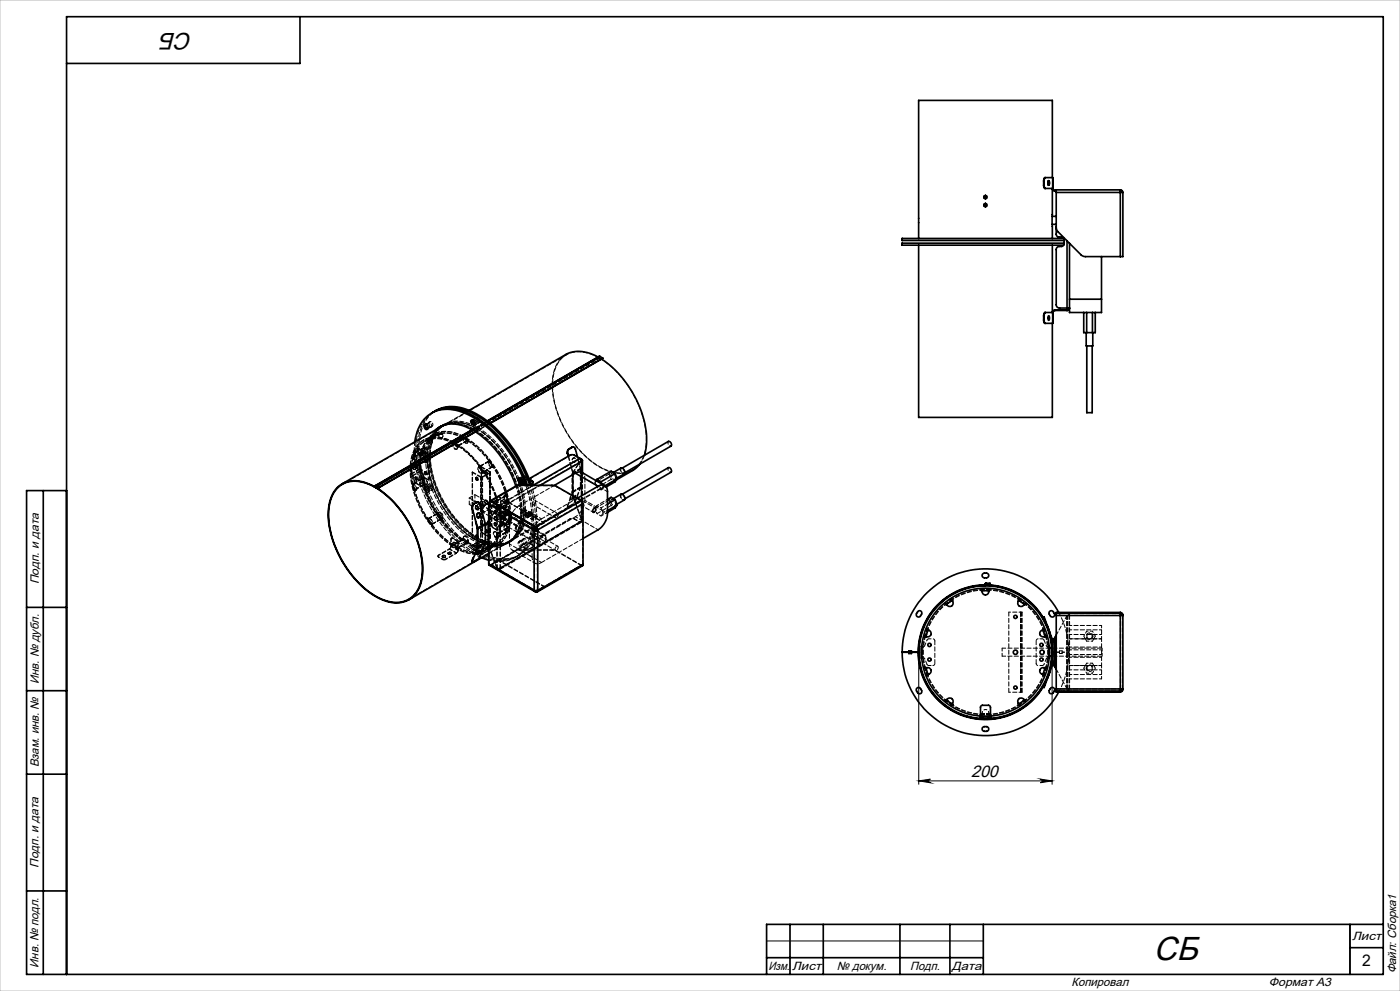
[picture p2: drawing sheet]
<svg xmlns="http://www.w3.org/2000/svg" width="420mm" height="297mm" viewBox="0 0 420 297" stroke-linecap="round" stroke-linejoin="round" font-family="sans-serif">
<defs><g id="words">
<text font-size="10" x="346.1" y="287.6">СБ</text>
<text font-size="7.1" x="57.8" y="9.8" transform="rotate(-180 57.8 9.8)">СБ</text>
<text font-size="5" x="291.3" y="232.9">200</text>
<text font-size="4.8" x="408.7" y="289.5">2</text>
<g font-size="3.6">
<text x="11.6" y="175.1" transform="rotate(-90 11.6 175.1)">Подп. и дата</text>
<text x="11.6" y="205" transform="rotate(-90 11.6 205)">Инв. № дубл.</text>
<text x="11.6" y="230" transform="rotate(-90 11.6 230)">Взам. инв. №</text>
<text x="11.6" y="260.1" transform="rotate(-90 11.6 260.1)">Подп. и дата</text>
<text x="405.6" y="281.6">Лист</text>
<text x="11.6" y="290" transform="rotate(-90 11.6 290)">Инв. № подл.</text>
<text x="230.5" y="290.6">Изм.</text>
<text x="237.7" y="290.6">Лист</text>
<text x="251" y="290.6">№ докум.</text>
<text x="273" y="290.6">Подп.</text>
<text x="285.5" y="290.6">Дата</text>
<text x="418.9" y="291.7" transform="rotate(-90 418.9 291.7)">Файл: Сборка1</text>
<text x="321.5" y="295.6">Копировал</text>
<text x="380.7" y="295.6">Формат А3</text>
</g>
</g></defs>
<path d="M275.6 197.5v37.6M315.6 197.5v37.6M275.6 234h40M275.6 234l3.5-.5a.55 .55 0 0 0-.5 .5 .55 .55 0 0 0 .5 .6zM312.1 233.5l3.5 .5-3.5 .6a.55 .55 0 0 0 .5-.6 .55 .55 0 0 0-.5-.5zM405 277v15M230 282h65" fill="none" stroke="#000" stroke-width=".3"/>
<g fill="none" stroke="#000" stroke-width=".5">
<path d="M90 5v14h-70M295.3 58.7v.7M295.6 58.6v.9M313.1 55.5l.3 1h2.4M313.1 55.5h.1M313.1 54.3h.1M313.1 54.3v1.2M313.2 55.5l.4 1M313.2 54.3v1.2M313.6 53.2l-.4 1.1M314.5 54.3v1.1M314.5 54.2a.83 .83 0 0 1 0 1.3z"/>
<path d="M314.5 54.2l.2 .5-.1 .8 .1-.8zM315.7 53.2v-23.1h-40.1v41.4M315.8 53.2h-2.4l-.3 1.1M315.8 56.5h.1M315.8 53.2h.1M315.8 53.2v3.3M315.8 56.5l.2 .4 .4 .2M316.4 57.3l-.6-.4-.1-.4v15M316.4 57.1v.2M316.4 57.3h.5M316.4 57.1h.5M316.9 57.7v12.5a.9 .9 0 0 0 .8 .9h.6a.9 .9 0 0 1 1 .9v1a.9 .9 0 0 1-1 .9h-.6a.9 .9 0 0 0-.8 .9v16.5a.96 .96 0 0 0 1 1h2.2"/>
<path d="M316.9 57.7h19.2M336.1 57.7h.8M336.1 56.9h-19.2v.8M336.1 56.9v.8M336.1 57.1l.4 .2 .2 .4M336.1 56.9l.6 .4 .2 .4M336.1 57.7v19.2M336.9 57.7v19.2h-.8M275.6 73.5v51.6h40.1v-28.2M295.3 61.1v.7M295.6 61v.9M315.6 67.2h1.3"/>
<path d="M315.7 64.8h1.2M315.7 73.5v20.2l.2-.6 .5-.2M316.9 68.1l.1 .8 .4 .6 7.3 7.2 .8 .2h10.6M319.1 71.5h-48.4v.6h48.6M319.3 72.9h-48.6v.6h48.4M320.1 72.1v20.2M320.9 72.9v19.4M330.4 76.9v12.8M313.1 95.9l.3 1h2.4M313.1 94.7h.1M313.1 95.9h.1M313.1 94.7v1.2"/>
<path d="M313.2 95.9l.4 1M313.2 94.7v1.2M313.6 93.7l-.4 1M314.5 94.7l.3 .1-.1 1.2a.75 .75 0 0 1-.2-1.3zM315.8 93.7h-2.4l-.3 1M315.8 93.7h.1M315.8 96.9h.1M315.8 93.7v3.2M316.4 93.1l-.4 .1-.2 .5M316.4 92.9h3.7M316.4 92.9v.2M316.4 93.1h3.7"/>
<path d="M320.1 92.3h.8M320.1 92.9v.2M320.7 92.3l-.2 .4-.4 .2M320.9 92.3l-.3 .5-.5 .3M320.9 89.7h9.5M325.1 93.7v6h3.5v-6M325.9 99.7v4h1.9v-4M326 93.7v6M327.7 93.7v6M330.4 89.7v4h-9.5v-1.4M179.4 107a10 10 0 0 0-9.6-.8l-29 16.8M179.9 106.8l-33.7 19.3"/>
<path d="M179.9 106.8l.9 .5M179.9 106.8l-33.6 19.4M180.5 107.6a31.2 31.2 0 0 1 13.5 24.6l-.7 4.3M180.8 107.3l-33.8 19.5M180.8 107.3l-33.7 19.6M326 103.7v20h1.7v-20M124.4 132.4a10.6 10.6 0 0 1 6.6-9.3 14.5 14.5 0 0 1 12.3 2.8 40.1 40.1 0 0 1 14.4 19.4M127.5 127.3a.72 .72 0 0 1 .9 .6 .72 .72 0 0 1-.7 .8l-.4-.5v-.6M127.5 127.3l-.2 .3M127.7 127.2l-.2 .1M127.7 127.3v.6l.6 .6M127.7 127.3l-.4 .3"/>
<path d="M127.8 127.2l-.1 .1M129.4 123.8a11 11 0 0 1 10.6-.2 35.8 35.8 0 0 1 17.1 18.8l1.1 3.1M130.1 123.4a11.5 11.5 0 0 1 11.4 .4 38 38 0 0 1 17.4 21.6M130.4 123.3a10.8 10.8 0 0 1 10.6-.2 35.9 35.9 0 0 1 17.1 18.8l1.2 3.2M130.7 128.8a8.8 8.8 0 0 1 10-.5l.9 .5M132 127.9l-.9 .6M132.3 127.7l-.6 .5M132.5 127.6l-.4 .4M133.1 127.4l-.4 .3M133.1 127.4l-.1 .1M133.9 127.2l-1.6 .7-29.7 17.1M141.6 126l.5 .9"/>
<path d="M141.7 126l-.2-.1a.65 .65 0 0 0-.3 .7 .65 .65 0 0 0 .5 .5M141.7 126a.97 .97 0 0 1 .8 1.5l-.4-.1M141.7 127.1l.4 .3M141.9 128.7l-29.3 16.9M142 128.7l-29.3 16.9M142.1 126.9l-.4 .2M142.1 126.9l.5 .2M142.6 127.1l-.5 .3M142.6 127.1v.1M142.7 129.4a31.9 31.9 0 0 1 12.1 16.3M142.9 129.2l-29.3 16.9M142.9 129.3l-29.3 16.9"/>
<path d="M170.2 135.9h.1M170.2 135.9l.2 .8M170.3 135.9l.2 .8M170.7 134.5l-.5 .8v.6M170.7 134.5l.1 .1M170.8 134.6a1.18 1.18 0 0 0-.5 1.3M171.6 134.1h.1M171.6 134.1l-.9 .4M171.7 134.1a.68 .68 0 0 1 .9 .4l.6 2.4M171.7 134.1l-.9 .5M172 134l-.4 .1M174 137.4l.5 .9"/>
<path d="M174 137.4l-2-1.1h-.7l-12.1 6.9a.4 .4 0 0 0-.2 .4 .4 .4 0 0 0 .2 .3M174 137.4l-14.1 8M174.4 137.7h.1a.33 .33 0 0 1 .2 .3 .33 .33 0 0 1-.2 .3M174.4 137.7l.1 .4M174.4 137.7l-.1 .1M174.4 137.7v.1M174.5 138.3l-12.4 7.1M174.5 138.3v3.3M174.7 138v3.7M191.9 139.1l-1.5 1.5-5.4 3.2M13 147v145M20 147h-12v145h407v-287h-395v287"/>
<path d="M112.4 145.9a9.4 9.4 0 0 0-10.3-.5 11.4 11.4 0 0 0-3.6 10.5 31.4 31.4 0 0 0 15.1 23.4 8.8 8.8 0 0 0 10.6-.8 13.4 13.4 0 0 0 2.3-11.5 31.8 31.8 0 0 0-13.9-21M112.4 146a9.1 9.1 0 0 0-10.9 0 12.7 12.7 0 0 0-2.7 11.2 31.5 31.5 0 0 0 14.4 21.7 9.6 9.6 0 0 0 9.7 .6 11 11 0 0 0 3.8-10.3 32 32 0 0 0-14.1-23.2M112.4 145.9v.1M112.5 145.8l-.1 .1M112.5 145.7l.1 .1M112.5 145.8l.1 .1M112.5 145.7v.1M112.6 146l.3-.2-.3 .2M112.6 145.9l-.2 .1M112.6 145.8v.1M112.7 145.6l-.2 .1M112.7 145.7l-.1 .1"/>
<path d="M112.7 145.6l.9 .5M112.7 145.7l.9 .5M112.7 145.6v.1M112.8 145.8l-.2 .1M113.6 146.1v.1M141.6 152.4h.1M141.6 152.4l.4 1.3M141.7 152.4l1.6 5.9M142.1 151.1l-.5 .5v.8M142.1 151.1h.1M142.2 151.1l-.5 .5v.8M142.7 156.3l.5 2"/>
<path d="M142.9 150.6h.2M142.9 150.6l-.8 .5M143.1 150.6a.62 .62 0 0 1 .9 .5l1.6 5.8M143.1 150.6l-.9 .5M143.2 154a.58 .58 0 0 1 .8 .1 .58 .58 0 0 1 0 .8 .58 .58 0 0 1-.8 0zM143.2 158.3v.1M143.2 158.3h.1M143.2 158.4l.1 .1M143.2 158.4v5.4M143.3 158.3v.2M143.3 158.5v5.4M143.5 150.5l-.6 .1"/>
<path d="M143.6 153.8a.76 .76 0 0 1 .3 .7 .76 .76 0 0 1-.5 .6M143.6 153.8a.72 .72 0 0 1 .4 .7 .72 .72 0 0 1-.6 .6M145.6 156.9v.3M145.6 156.9l-2.3 1.4M145.6 157.2l-2.3 1.3M145.6 157.2v5.4M146.3 156.6l-.7 .7M146.5 156.3l-.9 1.1M146.5 156.3v7.1M146.6 151.1l13.6 7.9M146.6 151.1v18M146.6 156l-.1 .3"/>
<path d="M147.2 150.2l-.6 .9M147.2 150l7.3-4.2 1.3-.4 10.7 .2 7.9 4.4M147.2 150.2l13.6 7.8M147.2 150l13.6 7.9M147.2 150v.2M155.5 144l.1-.7a1.36 1.36 0 0 1 1 1.6M155.5 144l.2 .5M155.7 144.5l.4 .5M155.8 143.3l.1 .5M155.9 143.8l-.4 .2M155.9 143.8l.2 .5M156.1 144.3l.5 .5"/>
<path d="M156.1 144.3l-.4 .2M158.2 145.4l-.5-.1a1.55 1.55 0 0 0-1.7-.2l-.8 .5M159 143.6l.2 .5M159.2 143.9l.5 .3M159.2 143.9v.2M159.2 144.1l.5 .2M159.7 144.2a.38 .38 0 0 1 .2 .3 .38 .38 0 0 1-.2 .4l-1.2 .5M159.7 144.3l.2 .3M159.7 144.2v.1M160.2 159v17.9M160.3 158.9h.9M160.3 158.9l-.1 .1"/>
<path d="M160.8 157.9l.5 .9M160.8 158l.4 .7M160.8 158l-.6 1M160.8 158.1l-.5 .8M160.8 157.9v.2M160.9 158.1h-.1M161.2 158.9l.1 .1-.5 .1-.6-.1M161.2 158.7l.1 .1M161.2 158.7v.2M161.3 158.8v18.3M172.6 141.8l1.2-.4 .7 .1 6.9 4.1M172.6 141.8l6.8 3.9"/>
<path d="M172.6 141.8l-6.4 3.7M174.4 150l.5 1M174.4 150l-13.6 7.9M174.9 151l-13.6 7.8M174.9 151v18.2M178 152.5l.4-.2a.6 .6 0 0 1 .2 .8 .6 .6 0 0 1-.8 .2zM179.1 143.7l-.3 .3M179.1 143.7l1.2 .7M179.4 145.7a1.72 1.72 0 0 1 2-.2 1.72 1.72 0 0 1 .8 1.9v6.5a6.3 6.3 0 0 1-2.8 4.9l-4.5 2.6M179.4 145.7l-6.2 3.6M180.3 144.4l.3 .7M182.2 149.7l1.1-.7 1.2 .8"/>
<path d="M184 141.6l2.3-1.3a1.15 1.15 0 0 1 1 1.7l-2.2 1.3M184 149.4l2.3-1.3a1.13 1.13 0 0 1 1 1.8l-2.2 1.2M184.5 141.9l-4.2 2.5M184.5 141.9l.7 1.6M184.5 141.9l-1.2-.7-4.2 2.5M184.5 149.8l-2.3 1.3M184.5 149.8l.7 1.5M185.2 143.5l-3.7 2.1M185.2 143.5l-.7 .9-2.6 1.5M185.2 151.3l-3 1.7M185.2 151.3l-.7 .9-2.3 1.4M186.7 140.3l13.8-8a.92 .92 0 0 1 .8 1.4l-13.8 8"/>
<path d="M186.7 148.1l13.8-7.9a.9 .9 0 0 1 .8 1.3l-13.8 8M141.6 168l.1 .4M141.6 168l.1 .1M142 167.1l-.4 .9M143.2 163.8v.1M143.2 163.8l.1 .1M143.2 163.9l.1 .1M143.2 163.9l-.5 1.4M143.3 164l-1.6 4.1M143.3 163.9v.1M143.4 165.4l.6-.3a.89 .89 0 0 1-.9 .9zM143.5 165.3l.1 .1"/>
<path d="M143.6 165.4v.1M143.8 165.3l-.2 .1M143.9 165.1l-.8 .8M144 165.1l-.9 .9 .7-.5 .2-.4M144.5 167.2l2.1 .7M145.6 162.7l-1.6 4.2-.6 .7-1.3 .8h-.4v-.3M145.6 162.7l-2.3 1.3M145.6 162.3a1.13 1.13 0 0 1 .9 1.1M145.6 162.6v.1M145.6 162.6l-2.3 1.3M146.5 163.4l.1 .5M146.6 169.1l.1 .3 13.7 7.9"/>
<path d="M146.6 165.9l-23.9 13.8M146.6 169.1l13.6 7.8M160.2 176.9h1.1M160.2 176.9l.1 .3h.5M160.4 177l.4 .1M160.7 177.3l.1 .1M160.7 177.1h.1M160.8 177.1v.3M160.9 177.1h-.1M161.2 177h.1M161.2 177l-.1 .3-.3-.1M161.2 177l.1 .1"/>
<path d="M161.2 177l-.4 .2M161.3 177.1l-.2 .3h-.3M174.9 169.2l-.1 .3-13.7 7.9M174.9 169.2l-13.6 7.9M285.4 179.7l.2 .2M285.5 179.8h.1M285.5 179.8l.1-.2 .2 .2-.2 .2M285.6 179.9a1.02 1.02 0 0 1-.1 1.7 1.02 1.02 0 0 1-1.5-.5M285.6 179.9l-1.6 1.2M285.7 179.7l-.2 .1M294.6 177a1.02 1.02 0 0 0 1 1.3 1.02 1.02 0 0 0 1-1.3M294.6 176.7v.3"/>
<path d="M294.6 176.8h.1M294.6 177h2M294.6 176.8l-.2 .1M294.6 176.8h-.2v.3h.2M294.7 172.1a1.06 1.06 0 0 1 1.1-.4 1.06 1.06 0 0 1 .8 .9 1.04 1.04 0 0 1-1.1 .6 1.04 1.04 0 0 1-.9-.8zM295.3 175.4a20.1 20.1 0 0 0-17.5 29 20.1 20.1 0 0 0 33.6 3.5 20.1 20.1 0 0 0-11.1-31.9l-3.5-.6h-1.2v.2a19.9 19.9 0 0 1 17.6 29.1 19.9 19.9 0 0 1-33.9 2.2 19.9 19.9 0 0 1 13.6-31.1l2.4-.2M295.3 175.4v.2M295.5 175.3a20.2 20.2 0 0 0-20.1 20.2M295.5 175.3l-.2 .1M295.5 175.3h.1M295.5 175.2h.1M295.5 175.2v.1"/>
<path d="M295.6 175.3a20.3 20.3 0 0 1 17.9 10.7M295.6 175.3l-.3 .3M295.6 175.2v.1M295.8 175l-.2 .2M295.8 174.8l-.3 .4M295.8 174.8v.2M295.8 174.8h1.2v.2h-1.2M296.6 176.7v.3M296.6 176.8h.1M296.6 176.8h.2v.3h-.2M296.7 176.8h.1M296.7 176.8l.1 .1"/>
<path d="M305.6 179.7l.2 .1M305.7 179.9a1.03 1.03 0 0 0 0 1.7 1.03 1.03 0 0 0 1.6-.5M305.7 179.9l1.6 1.2M305.8 179.8h.1M305.8 179.8l-.2-.2v.4M305.9 179.7l-.2 .2M8 182h12M270.7 195.5a25 25 0 0 0 18.8 24.2 25 25 0 0 0 28.1-12.3M270.7 195.5h1.9M272.6 195.1h.8v.8h-.8zM273.4 195.5h2M275.4 183.2a.7 .7 0 0 1 .9 0 .7 .7 0 0 1 .2 .9l-.3 .5a.69 .69 0 0 1-1 .2 .69 .69 0 0 1-.2-.9z"/>
<path d="M275.4 195.5a20.2 20.2 0 0 0 15.4 19.6 20.2 20.2 0 0 0 22.7-10.2M276.5 193.7v3.6M277.6 190.6l-.1 .2 .2 .1 .1-.2M277.6 190.7h.2M277.6 190.7h.1M277.6 190.7v.1M278.1 188.7l.3 .1M278.2 188.8v-.2h.3l-.1 .2M278.2 188.7v.1M278.2 188.8h.1M278.3 188.6l-.1 .2M278.4 188.8a1.02 1.02 0 0 1 .9 1.4 1.02 1.02 0 0 1-1.5 .5"/>
<path d="M278.4 188.8l-.6 1.9M283.8 180.9l.2 .2M283.9 181h.1M283.9 181l-.2 .1M283.9 181h-.2l.3 .1M307.4 181h.1M307.4 181l.2 .1M307.4 180.9l.2 .1-.2 .3-.1-.2M307.4 180.9l-.1 .2M307.4 180.9v.1M312.9 188.8a1.02 1.02 0 0 0-.9 1.4 1.02 1.02 0 0 0 1.5 .5M312.9 188.8l.6 1.9"/>
<path d="M312.9 188.6l.1 .2M313 188.8h-.1M313 188.8h.1M313.1 188.8v-.2h-.3v.2M313.4 185.9l.5 1.4M313.6 185.8l-.4-.9-.1 .1 .3 .9M313.6 185.8l-.2 .1M313.6 185.8l2.2 6.1M313.7 190.7h.1M313.7 190.7v.1M313.7 190.6l.1 .2-.3 .1v-.2M313.8 190.6l-.3 .1"/>
<path d="M314.2 187.5l.8 2.1M314.7 193.7v3.6M314.8 183.4l.4-.3a1.04 1.04 0 0 1 1 .6 1.04 1.04 0 0 1-.3 1.2 1.17 1.17 0 0 1-1.1-1.5zM314.8 194.3h.7M314.8 196.7h.7M314.9 190l.8 2M315.4 191.2l.3 1.9M315.7 192v.2M315.7 194.3h.1M315.7 196.7h.1M315.7 199h.1M315.7 199l-.8 2"/>
<path d="M315.7 197.8l-.3 1.9M315.7 198.8v.2M315.7 192.2v6.6M315.7 198.8h.1M315.7 192.2h.1M315.8 191.9v.3M315.8 199l-2.2 6.1M315.8 191.9l-.1 .1M315.8 198.8v.2M315.8 198.5l.6 1.3M315.8 198.8l.6 1M315.8 192.2v6.6"/>
<path d="M316.4 191.1l-.6 1.4M316.4 191.1l-.6 1.1M316.4 191.1v8.7M316.4 199.8l.5 .8M316.9 183.7v.8M316.9 184.5v22M316.9 184.5h19.2M316.9 183.7h19.2M316.9 190.4l-.5 .7M317.6 183.5a25 25 0 0 0-28.1-12.2 25 25 0 0 0-18.8 24.2M336.1 183.7v.8M336.1 184.5h.8"/>
<path d="M336.1 183.5l.4 .2 .4 .6M336.1 183.7l.3 .1 .3 .5M336.1 183.5h-19.2v.2M336.1 183.5v.2M336.1 184.5v22M336.7 184.3h.2M336.7 184.3v.2M336.9 184.3v22.3M8 207h12M275 206.4l.3-.3a1.13 1.13 0 0 1 1 1.7l-.2 .1a1.17 1.17 0 0 1-1.1-1.5zM277.6 200.1v.2M277.6 200.3h.1"/>
<path d="M277.8 200.2a1.03 1.03 0 0 1 1.5 .6 1.03 1.03 0 0 1-.9 1.3M277.8 200.2l-.2 .1M277.8 200.2l.6 1.9M277.8 200.2l-.1-.2-.2 .1 .1 .2M278.2 202.2h.1M278.2 202.2l.1 .1M278.4 202.1l-.3 .1M278.4 202.1l.1 .2-.3 .1v-.2M283.7 209.8l.2 .1M283.9 209.9v.1M283.9 209.9l-.1 .1M284 209.8a1.02 1.02 0 0 1 1.5-.4 1.02 1.02 0 0 1 .1 1.6"/>
<path d="M284 209.8l-.2 .2M284 209.8l1.6 1.2M284 209.8l-.3 .1 .1 .1M285.5 211.1h.1M285.5 211.1l.2 .1M285.5 211.1v.1M285.6 211l-.2 .2M285.6 211l.2 .1-.2 .2-.1-.1M294.1 215.2h.6M294.1 214.6v.6M294.1 214.6v-2.8l.5-.4h2.1l.3 .2 .1 3M294.1 214.6a19.2 19.2 0 0 1-14.8-29.1 19.2 19.2 0 0 1 32.7 0 19.2 19.2 0 0 1-14.9 29.1"/>
<path d="M294.1 215.2v.1M294.1 214.6h3M294.7 218.1a1.06 1.06 0 0 1 1.1-.4 1.06 1.06 0 0 1 .8 .9 1.04 1.04 0 0 1-1.1 .6 1.04 1.04 0 0 1-.9-.8zM294.7 215.2h1.8M294.7 215.2v.2M295.1 215.5h.1M296.1 215.5h.1M296.5 215.2h.6M296.5 215.2v.2M297.1 214.6v.6M297.1 215.2v.1M305.6 211v.3"/>
<path d="M305.7 211l.2 .2-.3 .1M305.8 211.1h.1M305.8 211.1l-.2 .1M305.8 211.1v.1M307.3 209.8l.1-.1 .2 .2h-.2M307.3 209.8a1.03 1.03 0 0 0-1.6-.4 1.03 1.03 0 0 0 0 1.6M307.3 209.8l.1 .2M307.3 209.8l-1.6 1.2M307.4 209.9v.1M307.6 209.8l-.2 .1M312.8 202.1v.2l.3 .1v-.2M312.9 202.1l.3 .1"/>
<path d="M313 202.2h.1M313 202.2l-.1 .1M313.4 205.1l-.3 .9 .1 .1 .4-1M313.4 205.1h.2M313.7 200.3h.1M313.7 200.1v.2M313.7 200.3l.1-.2-.3-.1-.6 2.1M313.8 200.3a1.06 1.06 0 0 0-1.7 .3 1.06 1.06 0 0 0 .8 1.5M313.9 203.7l-.5 1.4M315 201.3l-.8 2.1M315.2 206.2a.7 .7 0 0 1 .9 0 .7 .7 0 0 1 .2 .9l-.3 .5a.7 .7 0 0 1-.9 .2 .7 .7 0 0 1-.3-.9zM316.9 206.5v.7"/>
<path d="M316.9 207.2v.2h19.2M316.9 206.5h19.2M316.9 207.2h19.2M336.1 206.5v.7M336.1 206.5h.8M336.1 207.2v.2M336.7 206.6l-.3 .5-.3 .1M336.7 206.5v.1M336.7 206.6h.2M336.9 206.6l-.3 .6-.5 .2M8 232h12M8 267h12"/>
<path d="M237 277v15M247 277v15M270 277v15M285 277v15M295 277v15M405 277v15M415 277h-185v15M230 287h65M405 284h10"/>
<circle cx="295.6" cy="59.1" r=".49"/>
<circle cx="295.6" cy="61.5" r=".49"/>
<circle cx="278.8" cy="193.3" r=".5"/>
<circle cx="278.8" cy="197.7" r=".49"/>
<circle cx="304.6" cy="195.5" r=".64"/>
<circle cx="304.6" cy="184.9" r=".49"/>
<circle cx="312.4" cy="193.3" r=".49"/>
<circle cx="312.4" cy="197.7" r=".48"/>
<circle cx="312.6" cy="195.5" r=".65"/>
<circle cx="304.6" cy="206.1" r=".49"/>
</g>
<path d="M0 0h420v297h-420z" fill="none" stroke="#c0c0c0" stroke-width=".3"/>
<path d="M275.6 234l3.5-.5a.55 .55 0 0 0-.5 .5 .55 .55 0 0 0 .5 .6zM312.1 233.5l3.5 .5-3.5 .6a.55 .55 0 0 0 .5-.6 .55 .55 0 0 0-.5-.5z" fill="#000"/>
<g fill="none" stroke="#000" stroke-width=".3" stroke-dasharray="1.3 .6" stroke-dashoffset=".4">
<path d="M169.9 106.3l-36.8 21.3M179.9 106.9l-36.8 21.2M180.5 107.6l-.7-.4M124.2 140l.3-.7M124.6 139.6l.5 .6a.4 .4 0 0 0 .1-.6 .4 .4 0 0 0-.6 0M125.6 138.7l.5 .7M126 139.5l-.5-.7M127.9 138.5v.1a.4 .4 0 0 1-.6-.2 .4 .4 0 0 1 .2-.5l.4 .6M128 138.4v.1a.4 .4 0 0 1-.6-.2 .4 .4 0 0 1 .3-.5l.3 .6M128.1 138.3v.2a.4 .4 0 0 1-.6-.2 .4 .4 0 0 1 .3-.6l.3 .6M128.4 137.1l.4 .8M128.7 137.9l-.5-.7"/>
<path d="M132.1 127.9a9.6 9.6 0 0 1 9.8 .6 31.4 31.4 0 0 1 14.7 25M142.8 128.3l36.8-21.2M142.8 128.4l36.8-21.2M142.9 128.3l36.8-21.2M142.9 128.1l36.8-21.2M142.9 128.2l36.8-21.2M143 128.4l36.8-21.2M143.1 128.2l36.7-21.2M143.1 128.3l36.7-21.2M143.1 128.4l36.7-21.2M143.1 128.6l36.7-21.3M143.2 128.1l36.7-21.2"/>
<path d="M143.6 139.8l1.3 2M143.7 139.8l1.4 1.9M146.5 138.1l1.4 2M146.6 138.1l1.4 1.9M148 140l-1.4-2M148.1 139.9l-1.4-1.9M172 133.9l.5 .6M174 137.5l.4 .7M123.5 142.7l.4 2.3M123.6 142.7l.4 2.3M124.5 143.2v-.1a.4 .4 0 0 1 .6 .2 .4 .4 0 0 1-.3 .5l-.3-.6M124.6 143.2l.5 .6a.4 .4 0 0 0 .1-.6 .4 .4 0 0 0-.6 0"/>
<path d="M125.1 140.1l-.1 .1a.4 .4 0 0 1-.5-.2 .4 .4 0 0 1 .2-.5l.4 .6M125.1 143.7l-.1 .1a.4 .4 0 0 1-.5-.2 .4 .4 0 0 1 .2-.5l.4 .6M125.2 140l-.1 .2a.4 .4 0 0 1-.5-.2 .4 .4 0 0 1 .2-.6l.4 .6M125.2 143.6l-.1 .2a.4 .4 0 0 1-.5-.2 .4 .4 0 0 1 .2-.6l.4 .6M126.3 141l.4 2.4M126.4 141.1l.4 2.3M127.3 141.6v-.1a.4 .4 0 0 1 .6 .1 .4 .4 0 0 1-.2 .6l-.4-.6M127.9 142.1v.1a.4 .4 0 0 1-.6-.2 .4 .4 0 0 1 .2-.5l.4 .6M128 142v.1a.4 .4 0 0 1-.6-.2 .4 .4 0 0 1 .3-.5l.3 .6M128.1 141.9v.2a.4 .4 0 0 1-.6-.2 .4 .4 0 0 1 .3-.6l.3 .6M128.1 155.4l1.4 2M128.3 155.4l1.3 1.9"/>
<path d="M129.6 157.3l-1.4-2M129.7 157.2l-1.3-1.9M131.1 153.7l1.4 2M131.2 153.7l1.4 1.9M132.6 155.6l-1.4-2M132.7 155.5l-1.4-1.9M142.7 143.3l.5 .6a.4 .4 0 0 0 .1-.5 .4 .4 0 0 0-.6-.1M142.8 143.2l.5 .7a.4 .4 0 0 0 .1-.6 .4 .4 0 0 0-.6-.1M143.3 143.8v.1a.4 .4 0 0 1-.6-.2 .4 .4 0 0 1 .3-.5l.3 .6M143.4 150.5l.5 .5M143.4 143.7v.1a.4 .4 0 0 1-.6-.2 .4 .4 0 0 1 .3-.5l.3 .6M143.9 151l1.6 5.9"/>
<path d="M144.4 159.6v-19.6M144.5 159.5v-19.6M145 141.7l-1.3-2M145.2 141.6l-1.4-2M145.5 141.7l.5 .6a.4 .4 0 0 0 .1-.6 .4 .4 0 0 0-.6 0M146.1 159.4v.2a.4 .4 0 0 1-.6-.2 .4 .4 0 0 1 .3-.6l.3 .6M146.1 142.1v.2a.4 .4 0 0 1-.6-.2 .4 .4 0 0 1 .3-.6l.3 .6M146.2 159.4l-.4-.7a.4 .4 0 0 0-.2 .6 .4 .4 0 0 0 .6 .1M146.2 159.4v.1a.4 .4 0 0 1-.6-.2 .4 .4 0 0 1 .3-.5l.3 .6M146.2 142.1v.1a.4 .4 0 0 1-.6-.2 .4 .4 0 0 1 .3-.5l.3 .6M146.4 142l-.1 .1a.4 .4 0 0 1-.5-.2 .4 .4 0 0 1 .2-.5l.4 .6M146.4 159.3l-.1 .1a.4 .4 0 0 1-.5-.1 .4 .4 0 0 1 .2-.6l.4 .6"/>
<path d="M146.8 151l.4-.7M147.2 150.3l13.6 7.8M147.5 157.5l.4 .7M148 158.1l-.4-.7M148.2 156.9l.1-.1a.4 .4 0 0 1 .5 .2 .4 .4 0 0 1-.2 .5l-.4-.6M148.8 157.4v.1a.4 .4 0 0 1-.6-.2 .4 .4 0 0 1 .3-.5l.3 .6M148.8 153.8v.1a.4 .4 0 0 1-.6-.1 .4 .4 0 0 1 .3-.6l.3 .6M148.9 153.7v.2a.4 .4 0 0 1-.6-.2 .4 .4 0 0 1 .3-.6l.3 .6M148.9 157.3v.2a.4 .4 0 0 1-.6-.2 .4 .4 0 0 1 .3-.6l.3 .6M149 153.7l-.4-.7a.4 .4 0 0 0-.1 .6 .4 .4 0 0 0 .5 .1M149 157.3l-.4-.7a.4 .4 0 0 0-.1 .6 .4 .4 0 0 0 .5 .1M149.1 152.3l-2.5 3.7"/>
<path d="M149.2 152.3h.8M149.4 151.9l.4 2.3M149.6 152l.3 2.3M149.6 148.8l13.6 7.8M149.6 148.9l13.6 7.9M150 152.3l-.4-.8M150.1 152.3l12-6.9M150.2 155.9l.4 .7M150.7 156.6l-.4-.8M151 151.8v-.2a.4 .4 0 0 1 .5 .2 .4 .4 0 0 1-.2 .6l-.3-.6M151 155.4v-.2a.4 .4 0 0 1 .5 .2 .4 .4 0 0 1-.2 .6l-.3-.6M151.1 155.3v-.1a.4 .4 0 0 1 .6 .2 .4 .4 0 0 1-.3 .5l-.3-.6"/>
<path d="M151.8 152.1l-.1 .2a.4 .4 0 0 1-.5-.2 .4 .4 0 0 1 .2-.6l.4 .6M151.8 155.7l-.1 .1a.4 .4 0 0 1-.5-.2 .4 .4 0 0 1 .2-.5l.4 .6M151.9 152l-.1 .2a.4 .4 0 0 1-.5-.2 .4 .4 0 0 1 .2-.6l.4 .6M151.9 155.6l-.1 .2a.4 .4 0 0 1-.5-.2 .4 .4 0 0 1 .2-.6l.4 .6M152.3 150.3l.3 2.3M152.4 150.3l.3 2.4M158.9 145.3a31.8 31.8 0 0 1 1.7 9.8M159.3 145.1a31.8 31.8 0 0 1 1.7 9.8M159.7 145l-.7 .4M159.9 145.4l-10.3 6M160.4 158.9l-13.6-7.9M160.8 158l13.6-7.8"/>
<path d="M170.2 151.5l1.6-4.1M170.3 151.6l1.6-4.1M170.3 151.6l.1 .3 .4-.1M170.7 151.7l-.4 .1-.1-.3M171.8 142.1h-.2l.2-.5M171.9 142.2l-.1-.1 .1-.5M172.5 150.2l1.6-4.1M172.6 150.3l1.6-4.1M172.6 154.9l-16.9 9.8M174.1 140.4l-1.6-5.9M174.4 150.2l.4 .7M174.5 156.2l-.1 .4-.4-.1"/>
<path d="M174.5 156.2l.2-.3-.2-.3M174.8 150.9l-13.6 7.8M179.1 146.1l-.3-.7M180.3 152.2l.3 .7M184.5 143.6l.6-.3M184.5 151.5l.6-.4M132.8 167.6h.9M132.8 166.4l-.1 .1a.4 .4 0 0 0 .5 .4 .4 .4 0 0 0 .3-.5h-.7M132.8 167.1a.42 .42 0 0 0 .5 .1 .42 .42 0 0 0 .3-.5 .41 .41 0 0 0-.6-.2 .41 .41 0 0 0-.2 .6M132.8 167a.42 .42 0 0 0 .5 .1 .42 .42 0 0 0 .3-.5 .41 .41 0 0 0-.6-.2 .41 .41 0 0 0-.2 .6M133.5 167l-.8-.1a.4 .4 0 0 1 .5-.4 .4 .4 0 0 1 .3 .5M133.7 167.7h-.9"/>
<path d="M134.5 166.1a.42 .42 0 0 0 .5 .1 .42 .42 0 0 0 .2-.5 .41 .41 0 0 0-.5-.1 .41 .41 0 0 0-.2 .5M134.5 166a.42 .42 0 0 0 .5 .1 .42 .42 0 0 0 .2-.5 .41 .41 0 0 0-.5-.2 .41 .41 0 0 0-.2 .6M135.2 165.9l.1-.1a.4 .4 0 0 0-.4-.4 .4 .4 0 0 0-.4 .5h.7M135.2 166l-.8-.1a.4 .4 0 0 1 .5-.4 .4 .4 0 0 1 .3 .5M135.2 163.7l-.4 .8M136.9 165.7l-2.1-1.2M136.9 165.8l-2.1-1.2M137.1 162l.4 .7M137.4 165l-2.1-1.3M137.4 162.8l-.5-.7M137.4 165l-.5 .7M137.5 164.9l-2.1-1.2"/>
<path d="M141.6 161.1v-19.6M141.8 161.1v-19.6M142.8 160.5l.5 .7a.4 .4 0 0 0 .1-.6 .4 .4 0 0 0-.6-.1M143.3 161.1v.1a.4 .4 0 0 1-.6-.2 .4 .4 0 0 1 .3-.5l.3 .6M143.4 161l-.5-.6a.4 .4 0 0 0-.1 .5 .4 .4 0 0 0 .6 .1M143.4 161v.1a.4 .4 0 0 1-.6-.1 .4 .4 0 0 1 .3-.6l.3 .6M143.9 166.7l1.6-4.1M144.2 162.6v-19.6M144.3 162.5v-19.6M144.7 162.5v-19.6M144.8 162.6v-19.6M146.8 169l13.6 7.8"/>
<path d="M146.9 169.3l13.6 7.8M146.9 161v-19.6M146.9 161.2v-19.6M147 161.1v-19.6M147 161.3v-19.6M147 161v-19.6M147.1 161.1v-19.6M149.2 170.2h.8M149.6 170.6l.4 .1 .1-.4M153 162l36.8-21.2M155.7 164.7a1.73 1.73 0 0 1-2 .2 1.73 1.73 0 0 1-.9-1.9M159 164.4l.7-.4"/>
<path d="M159 164.5l.7-.4M159.6 166.9a1.73 1.73 0 0 0 .9 1.9 1.73 1.73 0 0 0 2-.2M160.4 176.8h.8M160.8 177.2l-13.6-7.8M160.8 177.3l13.6-7.8M161.1 177.2l13.6-7.8M161.2 177l13.6-7.9M161.2 177l2-1.2M163.2 175.7l-13.6-7.9M163.2 175.8l-13.6-7.8M277.1 193.3l.5-2.5M277.1 197.7l.5 2.4"/>
<path d="M278.1 199.1l.6 .4M278.7 191.5l-.6 .3M300.6 194.3v2.4M312.6 199.5l.6-.4M313.2 191.8l-.6-.3M313.7 190.8l.5 2.5M315.7 197.8l.2-2.3M315.7 193.1l.2 2.4M317.9 195.9h.8M317.9 195.1h.8M320.1 184.5h.8M325.6 199.5l.4-.7"/>
<path d="M326 192.2l-.4-.7M327.7 198.8l.4 .7M327.9 190.7a1 1 0 0 1-1.4 .9 1 1 0 0 1-.3-1.7 1 1 0 0 1 1.6 .5l.1 .3M328.1 191.5h2.4M328.1 191.5l-.4 .7M330.5 199.5v-8M330.5 199.5h-2.4M330.6 194.3v2.4M294.5 214.1h2.4M296.9 213.9h-2.4M313.7 200.1l.5-2.4M320.1 206.5h.8"/>
<path d="M325.9 200.3a1 1 0 0 1 1.4-1 1 1 0 0 1 .2 1.7 1 1 0 0 1-1.6-.5v-.2"/>
</g>
<g fill="none" stroke="#000" stroke-width=".3" stroke-dasharray="1.3 .6">
<path d="M179.6 107.1l-.2-.1M179.6 107.1v.1M179.7 107l-.1 .1M179.7 106.9l.1 .1M179.7 106.9v.1M179.8 106.8l-.1 .1M179.8 107v.1M179.8 107.1l-.2 .1M179.8 107.1l-.1-.1M179.8 107.3v-.1M179.9 106.9l-.1 .1M179.9 106.9v-.1"/>
<path d="M123.4 139v.3M123.5 139l.1 .1M123.5 139.1v.2M123.5 139.3l.4 .2M123.8 137.4l.1 .1M123.8 139.5l-.4-.2M123.8 139.5h.1M123.8 137.4l.1-.3M123.9 137.1h.1M123.9 137.1l.1 .1M123.9 137.3l-.1 .1M123.9 137.3l.2 .2"/>
<path d="M124 137.4v-.2M124 137.4h-.2M124 137.2h.1M124 137.2l-.1-.1M124 137.6l-.2-.2M124.1 137.5h-.2M124.1 137.5l-.1 .1M124.1 137.5l-.1-.1M124.3 135.3l.4-.3M124.3 136.1l.2 .2M124.3 135.8v.3M124.3 135.8h.1"/>
<path d="M124.3 138.4l.1-.1M124.3 135.8l.1 .1M124.4 139.4v-.2M124.4 139l-.1-.1M124.4 136.1h-.1M124.4 136.1l.2 .2M124.4 139.2l-.3-.3M124.4 135.7l-.1 .1M124.4 135.9l-.1-.1M124.4 135.9v.2M124.4 135.9h.1M124.4 138.3l.4-.1"/>
<path d="M124.5 136l-.2-.2M124.5 136.3h.1M124.5 138.2l-.1 .1M124.6 135.9l-.2-.2M124.6 135.9l-.1 .1M124.6 139.4l-.1 .1M124.7 135l-.4 .3M124.7 138.3l-.4 .1M124.7 139.3l-.1 .1M124.8 137.8h.1M124.8 138.2l-.1 .1M125 137.5l-.1 .1"/>
<path d="M125.1 139.1l-.1-.1M125.3 134.7l.4-.3M125.5 138.8l.1-.1M125.7 135.7v.4M125.7 134.4l-.4 .3M125.7 136.4v-.3M125.7 136.1l.4-.3M125.7 136.4l.4-.2M126.1 139.4l-.1 .1M126.1 135.5l-.4 .2M126.1 135.5v.3M126.1 135.8l-.4 .3"/>
<path d="M126.1 136.2v-.4M126.1 137.8h-.3M126.2 136.4v-.3M126.2 136.4v.3M126.2 136.7l.5-.2M126.2 136.4l.5-.2M126.3 137.7h-.6M126.3 137.4l-2.8 1.6M126.3 137.4l.1 .1M126.4 137.5l-2.8 1.6M126.5 138l-.4-.2M126.5 138l.1-.1"/>
<path d="M126.6 137.9l-.3-.2M126.7 135.2v.3M126.7 136.2l-.5 .2M126.7 135.8l-.5 .3M126.7 136.2v-.4M126.7 135.8v-.3M126.7 135.5l.4-.2M126.7 135.8l.4-.2M126.7 136.2v.3M126.7 135.5l-2.8 1.6M126.7 135.5h.1M126.7 135.5l.1 .1"/>
<path d="M126.7 135.5h.4M126.7 135.7l.2 .1M126.8 135.6h.1M126.8 135.6l-2.8 1.6M126.8 135.6h.2M126.8 135.6l-.1-.1M126.8 135.6l-.1 .1M126.8 135.6l.2 .2M127 135.8h-.1M127 136.8l.1-.1M127 135.6l.2 .2M127 135.6l.1-.1"/>
<path d="M127.1 134.9l-.4 .3M127.1 134.9v.4M127.1 135.3l-.4 .2M127.1 135.6v-.3M127.1 131.9h-.1M127.1 134.2l-2.8 1.6M127.1 134.2l.1 .1M127.1 134.2h.1M127.1 136.7l.4-.1M127.1 135.5l.2 .2M127.2 136.6l-.1 .1M127.2 134.3h.1"/>
<path d="M127.2 134.3l-2.8 1.6M127.2 134.3l-.1-.1M127.2 135.8v-.3M127.2 135.8v.4M127.2 136.2l.5-.3M127.2 135.8l.5-.2M127.3 135.7l-.1 .1M127.3 134l-.1 .1M127.4 136.7l-.4 .1M127.4 134.3l-.2-.2M127.4 137.8h-.1M127.4 134.3l.2-.1"/>
<path d="M127.4 134.3h-.2M127.5 136.6l-.1 .1M127.5 134.2l-.2-.2M127.5 134.2l-.1 .1M127.5 137.7l-.1 .1M127.6 134.2h-.5M127.6 134.5l-.2-.2M127.6 134.5l.2-.1M127.7 135.6l-.5 .2M127.7 135.3l-.5 .2M127.7 135.6v-.3M127.7 137.2l.4-.2"/>
<path d="M127.7 135.6v.3M127.7 127.2l.3-.2M127.8 134.4l-.2-.2M127.8 138.7l.1-.1M127.8 127.2l.2-.2M127.9 138.6h.1M127.9 136l.1-.1M128 126.9l-.4 .3M128.1 137l-.4 .2M128.1 135.8l.1-.1M128.1 128.7l.4-.2M128.1 131.9l.1 .2"/>
<path d="M128.2 128.6l.4-.2M128.2 132.1l.1-.4M128.2 137.2l.2-.1M128.3 131.8l-.2 .1M128.3 131.8l.1 .3M128.3 127l.2-.3M128.3 127l.4-.3M128.3 131.7h.1M128.3 131.7l.1 .2M128.4 132.1v-.2M128.4 132.1h-.2M128.4 132.4l-.2-.3"/>
<path d="M128.4 128.3l.4-.2M128.4 131.9h.1M128.4 131.9l-.1-.2M128.5 132.3l-.1 .1M128.5 132.3l-.1-.2M128.5 126.7l.4-.3M128.6 128.4l-.3 .1M128.6 136.6l.5-.2M128.7 126.7l.2-.3M128.8 137.9h-.1M128.8 128.1l-.2 .3M129 126.4l-.4 .2"/>
<path d="M129.1 136.4l-.5 .2M129.1 128.1l.4-.2M129.2 128.1l.4-.3M129.4 131.8l.1 .3M129.4 127.8l-.2 .3M129.4 127.8l.4-.3M129.4 133.1l.1-.1M129.5 133.1h-.2M129.5 131.4l-.1 .4M129.5 131.4h.1M129.5 131.4v.2M129.5 131.8h-.1"/>
<path d="M129.5 131.8l.1 .2M129.5 132.1l.1-.1M129.5 131.6v-.2M129.5 131.6v.2M129.5 131.6h.1M129.6 131.8l-.1-.3M129.6 131.5h-.1M129.7 131.7l-.1-.2M129.7 131.7l-.1 .1M129.8 127.5l-.2 .3M130 130.2h-.1M130.1 130.6l-2.8 1.6"/>
<path d="M130.2 130.7l-2.8 1.6M131.1 130.2l.1 .2M131.1 130.1l-2.8 1.6M131.1 130.1h.1M131.1 130.1l.1 .1M131.2 130.1l-2.9 1.6M131.2 130.1l.3 .1M131.2 130.1l-.1 .1M131.2 130.1l.1 .3M131.2 130.2l-2.8 1.7M131.2 130.2h.1M131.2 130.2l.2 .1"/>
<path d="M131.2 130.2v-.1M131.3 130.4h-.1M131.4 130.3l.1 .3M131.4 130.3l.1-.1M131.5 130.2l.1 .3M131.6 130.5l-.1 .1M132.3 127.7l-.5 .3M132.3 129.8l-2.8 1.6M132.3 129.8h.1M132.3 129.8l.1 .1M132.4 129.9l-2.9 1.7M132.4 129.9h.1"/>
<path d="M132.4 129.9l-.1-.1M132.5 131.3l.1-.1M132.5 130l.2-.1M132.5 130l-.1-.1M132.6 130.1l-.1-.3M132.6 129.8h-.1M132.6 131.3l.1-.1M132.7 129.9l-.4-.1M132.7 130.3l-.2-.3M132.7 130.3l.1-.1M132.7 130l-.1-.2M132.7 130l-.1 .1"/>
<path d="M132.8 130.2l-.1-.3M133.3 127.2l-.5 .2M135.7 132.8v.2M135.8 133.1l.2-.4M135.8 133.4v-.3M135.9 132.9l-.2 .1M135.9 132.7l-.2 .1M135.9 132.7v.2M135.9 133.1l.1-.2M135.9 133.1h-.1M135.9 133.3l-.1 .1M135.9 133.3v-.2"/>
<path d="M136 132.7h.1M136 132.9h.1M136 132.9v-.2M136 132.7v.2M136.6 134.5l-.1 .1M137 134.6h.1M137.2 133.9v.3M137.2 134.2l.1-.1M137.3 133.9h-.1M137.3 133.9v.2M137.4 133.6l-.2 .3M137.4 133.7v-.1"/>
<path d="M137.4 133.7l-.1 .2M137.4 133.6h.1M137.4 133.7h.1M137.4 133.7a25.6 25.6 0 0 1 6.5 6.1M137.4 133.6v.1M137.4 134v-.2M137.6 133.9v-.2M137.6 133.7l-.2 .1M137.6 133.9l-.2 .1M138.7 131.1v.2M138.8 131.2l-.1 .1M138.8 131l-.1 .1"/>
<path d="M138.8 131v.2M138.8 131.1l-2.8 1.6M138.8 131.1h.1M138.8 131.1v.1M138.8 131.2l-2.8 1.7M138.8 131.2h.1M138.8 131.1l.3 .1M138.8 131.2l.1 .1M138.8 131.2v-.1M138.9 131.3v.2M138.9 131.3l.2-.1M139.1 131.5h-.2"/>
<path d="M139.1 131.2v.3M139.6 132.8l.2-.1M140.1 132.8l.2-.1M140.2 131.9l-2.8 1.7M140.2 131.9h.1M140.2 132.1l-2.8 1.6M140.2 132.1h.1M140.2 131.9v.2M140.2 132.1a25.6 25.6 0 0 1 6.5 6.1M140.2 132.1l.1-.2M140.3 131.9l-2.9 1.7M140.4 132.1h.1"/>
<path d="M140.4 132.1h-.2M140.4 132.3h.1M140.4 132.3v-.2M140.5 132.1l-.3-.2M140.5 132.3v-.2M140.5 132l-.1 .1M140.5 132.2v-.2M140.5 132.2l-.1 .1M140.8 123l-7.7 4.4M141.7 126l.5-.3M141.8 125.7l-.4 .3M142 128.7l.5-.3"/>
<path d="M142.1 128.7v.1M142.2 126.2l.4-.2M142.2 125.7l.4 .3M142.2 128.6l-.1 .1M142.2 128.5l.1 .1M142.2 128.5v.1M142.3 128.4l-.4 .2M142.3 128.6v.1M142.3 128.7l-.2 .1M142.3 128.7l-.1-.1M142.4 129v-.2M142.5 128.4l-.3 .1"/>
<path d="M142.5 128.5l-.2 .1M142.5 128.5v-.1M142.5 127.4l.4-.2M142.7 125.4l.4 .3M142.7 126.6l.4-.3M142.7 125.4l.4-.2M142.8 125.1l-.4 .3M142.8 128.4v-.1M142.9 129.2l.4-.3M142.9 129.3l.4-.3M142.9 128.2l.2 .1M142.9 128.1v.1"/>
<path d="M142.9 128.2l-.1 .1M143.1 128.2l-.2-.1M143.1 128.2v.1M143.1 128.3l-.3 .1M143.1 128.6v-.2M143.1 126.8l-.4-.2M143.1 126.8l.5-.2M143.1 125.7l.5-.3M143.1 125.2l.5 .2M143.2 128v.1M143.2 128l-.3 .1M143.2 128.1l-.1 .1"/>
<path d="M143.3 128.9v.1M143.5 126.8l.4-.2M143.6 126.6l-.5-.3M143.7 139.7l-.1 .1M143.7 139.8h-.1M143.7 140l.2-.2M143.7 140h-.1M143.8 139.6l-.1 .1M143.8 139.6l-.1 .2M143.9 139.8h.1M144 128.5v.1M144.5 139.9l-.1 .1"/>
<path d="M146.6 138l-.1 .1M146.6 138.1h-.1M146.7 138.2l-2.8 1.6M146.7 138.2h.1M146.7 138.2l.1-.1M146.7 138h-.1M146.7 138l-.1 .1M146.7 138.3h-.1M146.8 138.2l-.2 .1M146.8 138.2l.1-.1M146.8 138.1l-2.9 1.7M146.8 138.1h.1"/>
<path d="M146.8 138.1l-.1 .1M146.8 139.6l.1-.1M146.9 138.1l-.2 .2M147.7 140l.1-.1M147.8 139.9l.1-.1M147.8 139.9h.1M147.8 139.8l-2.8 1.7M147.8 139.8h.1M147.9 139.9l.1-.1M147.9 139.8h-.1M147.9 139.8h.1M147.9 139.8l-2.8 1.6"/>
<path d="M148 139.8h-.1M148.1 139.9l-.1 .1M171 136.4v.2M172 138.6h.1M172.3 137.2h-.1M172.4 136.6v-.2M172.5 134.5h.1M174 137.5v-.2M174.4 138.2l.1-.1M174.5 138.3l-.1-.1M200.4 132.7l.1-.4M123.4 142.3l.4 .2"/>
<path d="M123.4 142.3v-.4M123.5 142.7h.1M123.5 142.7l2.8-1.7M123.5 142.2v-.2M123.6 142.7l2.8-1.6M123.6 140l.1 .1M123.8 142.5l.1-.1M123.8 145.2h.2M123.9 145h.1M123.9 145l2.8-1.6M123.9 145l-.1 .2M123.9 144.9h-.1"/>
<path d="M123.9 142.4l-.4-.2M123.9 145l-.1-.1M124 145.1l-.2 .1M124 145.1l.1 .1M124 145l2.8-1.6M124 145v.1M124 145.1h.1M124 145.1l2.8-1.7M124 145.1l-.1-.1M124 145.2h.1M124.1 144.9l-.2 .1M124.1 144.9h-.2"/>
<path d="M124.1 140.6l.1 .1M124.3 147v-.2M124.3 147.1h.2M124.3 146.8h.1M124.3 146.8l.1 .1M124.3 146.8l2.8-1.6M124.4 146.9h.1M124.4 146.9l-.1 .1M124.4 147l-.1 .1M124.4 147l.2 .1M124.4 146.9l2.8-1.7M124.4 146.9l-.1-.1"/>
<path d="M124.4 144.2l-.1 .1M124.5 147h-.2M124.6 147.1h-.1M124.6 143l-.1 .1M124.6 147h-.1M124.6 147l-.2-.1M124.7 144.8l.1-.1M124.7 142.9l-.1 .1M124.8 147l.1-.1M125 140.3h.1M125 143.9l.1-.1M125 146.2l-.1 .1"/>
<path d="M125.1 140.3l.1-.1M125.1 143.8h.1M125.5 145.3h.3l.2-.2M125.6 145.2l-.1 .1M125.7 140.7h.6M125.8 140.7h.3M125.8 145.3h.1M126 145.1l.1-.1M126.1 145l-.2 .3-.3-.1M126.1 140.7l.4 .2M126.3 140.7l.3 .2M126.3 141l.1 .1"/>
<path d="M126.5 140.9h.1M126.7 143.4h.1M126.8 143.4h.1M126.8 143.4h-.1M126.8 143.2h-.1M126.9 143.3l-.2-.1M127 143.2l-.1 .1M127 143.2h-.2M127 143.4h-.2M127 143.4l.1-.1M127.1 145.2l.5-.1M127.1 145.2h.1"/>
<path d="M127.1 142.6l-.1 .1M127.1 143.3l-.4 .1M127.2 143.4h-.2M127.2 143.4h.1M127.2 145.4h.2M127.2 145.2h.1M127.2 145.2h.2M127.2 145.2h-.1M127.3 143.4l-.2-.1M127.3 146.5l.2 .5M127.3 145.3l-.1 .1M127.3 145.3l.2 .1"/>
<path d="M127.4 143.2h.1M127.4 141.4h-.1M127.4 145.2h.2M127.4 145.2l.2-.1M127.5 145.4h-.1M127.5 141.3l-.1 .1M127.6 145.1h.2M127.7 146.2l-.4 .3M127.7 146.2l.3 .6M127.8 145.1l-.2 .1M127.8 142.3l.1-.1M127.8 145.6l-.4 .2"/>
<path d="M127.9 142.2l.1-.1M127.9 145.2l.1-.1M128 146.8l-.5 .2M128.1 144.5l.1-.1M128.2 155.6l.2-.1M128.2 155.3l-.1 .1M128.2 143.7l.3 .1 .2-.3M128.3 155.4h-.2M128.3 145.9l.2 .6M128.3 147.6l.4-.2M128.3 155.6l.1-.1M128.3 155.6h.1"/>
<path d="M128.3 155.6l2.8-1.7M128.3 155.6h-.1M128.3 155.6l2.9-1.7M128.4 155.5l.1-.1M128.4 155.5l-.2 .1M128.4 155.3h-.2M128.4 155.3l-.1 .1M128.4 143.7h-.2M128.4 147l-.2-.6M128.4 155.5l2.8-1.6M128.4 155.5h.1M128.4 155.5l-.1 .1"/>
<path d="M128.5 155.3l-.1 .1M128.5 143.8l.2-.1M128.6 146.2l-.4 .2M128.7 143.5l.1-.1M128.7 145.7l-.4 .2M128.7 145.7l.2 .5M128.8 143.4l-.1 .3h-.3M128.8 145l-.4 .3M128.8 146.7l-.2-.5M128.8 146.7l-.4 .3M128.9 146.2l-.4 .3M129.3 147l.4-.2"/>
<path d="M129.4 157.2h.1M129.4 146.4l-.2-.6M129.5 155.8h-.2M129.5 157.2v-.1M129.5 157.2h.1M129.5 157.2l2.8-1.6M129.5 157.1h.1M129.5 157.1l-.1 .1M129.5 157.4l.1-.1M129.5 157.1l2.9-1.6M129.5 157.1a25.6 25.6 0 0 0 6.5 6.2M129.5 157.1v.1"/>
<path d="M129.6 145.6l-.4 .2M129.6 157l-.1 .1M129.6 157.3l-.1 .1M129.6 157.3l.1-.1M129.7 157.2l-.1 .1M129.8 146.1l-.2-.5M129.8 146.1l-.4 .3M131.1 153.9h.1M131.2 153.9h.1M131.2 153.6l-.1 .1M131.2 153.7h-.1M131.2 153.9h-.1"/>
<path d="M131.3 153.6h-.1M131.3 153.6l-.1 .1M131.4 153.7l-.2 .2M131.4 153.7h.1M131.5 153.7l-.3 .2M131.5 153.6l-.1 .1M131.5 153.6h.1M131.6 153.6l-.1 .1M131.7 153.5l-.1 .1M132.3 155.6l.4-.3M132.3 155.6h.1M132.3 155.6l.1-.1"/>
<path d="M132.4 155.5h.1M132.4 155.5l.1-.1M132.4 155.5l-.1 .1M132.4 155.5a25.6 25.6 0 0 0 6.4 6.1M132.5 155.7l.1-.1M132.5 154l.1-.1M132.5 155.4l.2-.2M132.5 155.4l.2-.1M132.6 155.6l-.1 .1M132.6 155.6l.1-.1M132.7 155.3l.1-.1M132.7 155.5l-.1 .1"/>
<path d="M132.8 155.2h-.1M141.8 141.5h-.2M142.6 151.9a.57 .57 0 0 0 .2 .6 .57 .57 0 0 0 .7 0 .55 .55 0 0 0-.1-.8 .55 .55 0 0 0-.8 .2M142.7 151.8a.57 .57 0 0 0 .2 .7 .57 .57 0 0 0 .7-.1 .55 .55 0 0 0-.1-.7 .55 .55 0 0 0-.8 .1M142.7 151.6l-.1 .1M142.8 143.1h-.1M142.9 151.5l-.2 .1M142.9 143l-.1 .1M143.2 144l.1-.1M143.2 153.8l.4-.1M143.3 152.8l.1-.1M143.3 155.1h.1"/>
<path d="M143.3 143.9h.1M143.3 153.8l.3-.1M143.4 155.1h.1M143.4 152.7h.1M143.4 152.5v.1a.6 .6 0 0 1-.8-.2 .6 .6 0 0 1 .2-.8l.4 .3 .2 .6M143.5 140.2l.1-.2M143.5 152.4v.2a.6 .6 0 0 1-.8-.3 .6 .6 0 0 1 .2-.7l.4 .3 .2 .5M143.6 140.1l.1-.1M143.6 140.1l-.1 .1M143.6 140l.3-.2M143.6 152.4h.2a.6 .6 0 0 0 .1-.7 .6 .6 0 0 0-.7-.3v.5l.4 .5M143.6 153.7h-.1"/>
<path d="M143.7 153.7h-.1M143.7 141.3l-.1 .1M143.9 151h.1M144.2 143h.6M144.2 143l.1-.1M144.3 142.9h.4M144.5 159.5l-.1 .1M144.5 141.8h.1M144.6 141.8l.1-.1M144.7 142.9l.1 .1M144.7 141.7l-.1 .1M144.8 141.6l-.1 .1"/>
<path d="M144.9 151.6l.1 .1M144.9 153.6l.1 .1M144.9 141.8l.1-.1M145 141.5l.1-.1M145 141.5l-.2 .1M145 141.5h.1M145.1 141.7l-.2 .1M145.1 141.7l.1-.1M145.1 141.4l-.4 .3M145.1 141.4h.1M145.1 141.4l-.1 .1M145.2 141.6l-.2 .1"/>
<path d="M145.3 151.4h.2a.6 .6 0 0 0 .1-.7 .6 .6 0 0 0-.7-.3v.5l.4 .5M145.4 150.3a.57 .57 0 0 0 .3 .6 .57 .57 0 0 0 .6 0 .55 .55 0 0 0-.1-.8 .55 .55 0 0 0-.8 .2M145.5 157.3l.1 .1M145.5 157.1v-.2M145.5 157.1v.2M145.6 150h-.1M145.6 156.9h-.1M145.6 157.3h-.1M145.6 157.2l-.1-.1M145.6 141.4l-.1 .1M145.6 158.8h-.1M145.7 149.9l-.1 .1"/>
<path d="M145.8 141.4h-.2M145.8 158.7l-.2 .1M146 142.4l.1-.1M146 159.7l.1-.1M146.1 151.1h.1M146.1 142.3l.2-.1M146.1 159.6l.2-.1M146.2 151.1l.1-.1M146.2 150.9v.1a.6 .6 0 0 1-.7-.2 .6 .6 0 0 1 .1-.8l.4 .3 .2 .6M146.2 156.7l.1-.2M146.4 150.8l-.1 .1a.6 .6 0 0 1-.7-.2 .6 .6 0 0 1 .1-.8l.4 .3 .3 .6M146.5 150.7l-.1 .2a.6 .6 0 0 1-.7-.3 .6 .6 0 0 1 .1-.7l.5 .3 .2 .5"/>
<path d="M146.5 156.3l.1-.1M146.6 156.2l-.3 .4M146.6 152.6l.2 .1M146.6 150.6h.2M146.6 151.1v-.5M146.8 151v-.4M146.8 151l-.2 .1M146.9 141.6v-.2M146.9 141.4h.1M147 141.7l-.1-.1M147 141.7v-.3M147.2 150.3v-.1"/>
<path d="M147.5 151.9l.1-.1M147.6 151.8l.1-.2h.3M147.6 157.4l-.1 .1M147.7 151.6h-.1M147.7 150.1v.1M147.9 151.7l-.3-.1-.1 .3M147.9 158.2l.1-.1M147.9 140.1l.1-.1M148 151.6l-.1 .1M148 140l-.1 .1M148 140l.1-.1M148 150.5v.1"/>
<path d="M148 149.8v-.1M148.1 150.9l-.1 .1M148.1 159.6h-.1M148.3 155.2v-.2a.6 .6 0 0 1 .7 .2 .6 .6 0 0 1-.1 .8l-.4-.3-.2-.5M148.3 159.3l-.1 .1M148.3 150.2h-.1M148.3 153.1l-.1 .1M148.3 156.7l-.1 .1M148.4 154.9h-.1M148.5 153.1h-.2M148.5 156.6l-.2 .1M148.5 150.2h.2"/>
<path d="M148.5 154.8l-.1 .1M148.6 150.1l-.1 .1M148.6 150.1l.2 .1M148.7 150.2l.4-.1M148.7 154h.1M148.7 157.6h.1M148.7 158.7l.4-.1M148.7 152.2l.1-.1M148.8 150.2h-.1M148.8 150.2l.2-.1M148.8 154l.1-.1M148.8 157.6l.1-.1"/>
<path d="M148.8 149.9l-.1 .1M148.8 158.6l-.1 .1M148.9 150h-.2M148.9 152l.1-.1M148.9 159.6l.2 .2M148.9 156h.1M149 150.1h.1M149 149.9l-.1 .1M149 149.9h-.2M149 158.7h.1M149 159.5l-.1 .1M149 159.5l.2 .2"/>
<path d="M149 156l.2-.1M149.1 152.3h.1M149.1 155.8l-.1 .1a.6 .6 0 0 1-.7-.2 .6 .6 0 0 1 .1-.8l.5 .3 .2 .6M149.1 152h-.2M149.1 159.8l.5 .1M149.1 150.1h.1M149.1 158.6l.1-.1M149.1 150.1h-.1M149.2 155.7v.1a.6 .6 0 0 1-.8-.2 .6 .6 0 0 1 .1-.8l.5 .3 .2 .6M149.2 152h-.1M149.2 152l-.2-.1M149.2 159.7l-.1 .1"/>
<path d="M149.2 159.7l.2 .1M149.2 152.6l-.1 .1M149.2 158.5l-.4 .1M149.2 152.1l.2 .1M149.3 155.6l.1 .1a.6 .6 0 0 0 .2-.8 .6 .6 0 0 0-.8-.3l.1 .6 .4 .4M149.3 155.6a.57 .57 0 0 0-.2-.6 .57 .57 0 0 0-.7 0 .55 .55 0 0 0 .1 .8 .55 .55 0 0 0 .8-.2M149.4 152.1h-.2M149.4 152.1h.1M149.4 159.5l-.2 .1M149.4 159.7l-.2-.1M149.4 151.9l-.2 .1M149.4 151.9h.1"/>
<path d="M149.4 151.9h.2M149.4 159.8h.1M149.4 159.8l2.9-1.7M149.4 159.8l.2 .1M149.5 152.1l-.1 .1M149.5 159.7l-.1-.2M149.5 159.7h-.1M149.6 151.9l-.5 .1M149.6 151.9v.1M149.6 159.9l-.2-.1M149.6 159.9h.1M149.6 159.9l2.8-1.7"/>
<path d="M149.6 152l-.2-.1M149.6 148.8v.1M149.6 151.5v-.1M149.6 157.4l.4 .2M149.6 154.5l.2-.1M149.6 157.4h.2M149.8 154.4l.3 .2M149.8 154.2l.1 .1M149.8 157.8l.1 .1M149.8 157.8l2.8-1.6M149.9 157.9l2.8-1.6M150 154.7l-.4-.2"/>
<path d="M150 154.7h.6M150 152.3h.1M150.1 154.6h.4M150.1 157.6l-.3-.2M150.2 150.3h.1M150.3 150.3l.1-.3h.3M150.3 155.8l-.1 .1M150.4 150l-.1 .1M150.5 157.6h-.4M150.6 157.6h-.6M150.6 150.1h-.3l-.1 .2M150.6 156.6h.1"/>
<path d="M150.7 150l-.1 .1M150.7 154.9l.1 .1M150.7 156.9l.1 .1M151 154.7h.1a.6 .6 0 0 0 .2-.8 .6 .6 0 0 0-.8-.2l.1 .5 .4 .5M151 153.6v-.2a.6 .6 0 0 1 .8 .3 .6 .6 0 0 1-.2 .7l-.4-.2-.2-.6M151.1 153.5v-.1a.6 .6 0 0 1 .8 .2 .6 .6 0 0 1-.2 .8l-.4-.3-.2-.6M151.2 151.5l-.1 .1M151.2 155.1h-.1M151.2 149.1h.1M151.2 157.8l.1-.1M151.2 153.2l-.1 .1M151.2 157.3l.2 .1"/>
<path d="M151.3 151.4l-.1 .1M151.3 155l-.1 .1M151.3 153.2h-.1M151.4 157.1l.4-.1M151.4 150.6l.2-.1M151.5 157.5l-.1 .1M151.5 148.3l-.1 .1M151.5 152.4l.2-.1M151.5 156l.2-.1M151.6 157.1h-.2M151.7 159.1l.1 .2M151.7 159.1l.1-.1"/>
<path d="M151.7 152.3h.1M151.7 155.9h.1M151.7 159.4l.1 .2M151.7 157.2l.2-.1M151.8 154.4l.1-.1M151.8 148.3l-.1 .1M151.8 159l.2 .2M151.8 148.2l-.1 .1M151.8 159.4h-.1M151.8 159.4l.2 .1M151.8 157h.1M151.8 148.5l-2.8 1.6"/>
<path d="M151.8 148.5h.1M151.8 159.4h.1M151.8 159.4l.1 .1M151.8 148.5v-.1M151.8 148.3h-.1M151.8 148.4h-.1M151.8 148.4l.2-.1M151.8 159.3v.1M151.8 159.3l.2-.1M151.9 154.3h.1M151.9 148.5l-2.8 1.6M151.9 148.5h.1"/>
<path d="M151.9 148.5h-.1M151.9 159.5h.1M151.9 151.1h-.1M151.9 157l-.3 .1M151.9 148.5l.1-.2M151.9 159.5l-.1-.1M152 148.2l-.2 .1M152 148.2h-.2M152 159.5l-.2 .1M152 148.3h-.2M152 159.2l-.1 .3M152 154.1v.1a.6 .6 0 0 1-.8-.2 .6 .6 0 0 1 .2-.8l.4 .3 .2 .6"/>
<path d="M152.1 150.2h.2M152.1 150.2l.1-.1M152.1 154v.1a.6 .6 0 0 1-.8-.2 .6 .6 0 0 1 .2-.8l.4 .3 .2 .6M152.2 150.4l.2 .1M152.2 150.1h.2M152.2 157.7l-.1 .1M152.3 150.3l-2.9 1.6M152.3 150.3h.1M152.3 158.1l.1 .1M152.3 158.1v-.1M152.3 158.1h.1M152.3 150.2v.1"/>
<path d="M152.3 150.2l.1-.1M152.3 158l.1-.1M152.3 158l-.2-.2M152.3 150.4h-.1M152.3 150.4h.2M152.3 157.8l-.1 .1M152.4 152.9h.1M152.4 155.9l.3 .2M152.4 155.9l.1-.1M152.4 158l-.2-.1M152.4 150.3l-2.8 1.6M152.4 150.3h.1"/>
<path d="M152.4 150.3h-.1M152.4 158.2h.1M152.4 158.2v-.3M152.4 150.3l-2.8 1.7M152.4 158.2l-.1-.1M152.4 150.1v.2M152.4 157.9l-.2-.2M152.5 155.9l.1 .1M152.5 153.9l.1 .1M152.5 155.8l.3 .2M152.5 150.4l-.1 .1M152.5 158l-.2-.2"/>
<path d="M152.5 158h-.1M152.6 152.6l-2.8 1.6M152.6 152.6l.1 .1M152.6 156.2l.1 .1M152.7 153.3v-.2M152.7 153.1l-.3-.2M152.7 156.1v.2M152.7 152.7l-2.8 1.6M152.8 153l-.3-.1M152.8 153.4v-.4M152.8 156v.3M153.1 154.3l-.1-.1"/>
<path d="M154.5 145.8v.1M154.9 159.5h.2M156 145.6v-.2M156 143.1l-.4 .2M156 145.1v.1M156.2 153.7l.4-.2M156.3 143.9l.5-.3M156.5 143.4l.4-.2M156.5 145.1l.4-.3M156.6 144.4l.4-.2M156.6 153.5l-.4 .2M156.7 143.9l-.2-.5"/>
<path d="M156.7 143.9l.4-.2M156.8 143.6l.2 .6M156.9 156.4l-.2-.1M157 142.5l-.4 .3M157.1 143.7l-.2-.5M157.2 153.1l.4-.2M157.3 145.2v-.1M157.3 143.3l.2 .6M157.3 143.3l.5-.2M157.5 144.5l.4-.2M157.5 143.9l.5-.3M157.6 154.5v.4"/>
<path d="M157.6 152.9l-.4 .2M157.6 154.5v-.3M157.6 154.5l.5-.2M157.6 154.2l.5-.2M157.7 145.3v.1M157.7 145.4l-.4-.2M157.8 143.1l.2 .5M158.1 154.6l-.5 .3M158.1 154.3l-.5 .2M158.1 154.3v.3M158.1 154.3v-.3M158.2 155.2v-.3"/>
<path d="M158.2 154.9l.4-.3M158.2 154.5v.4M158.2 154.5l.4-.2M158.6 145.4h-.4M158.6 154v.3M158.6 154.9v-.3M158.6 154.9l-.4 .3M158.6 154v-.4M158.6 154l.5-.3M158.6 153.6l.5-.2M158.6 154.6l-.4 .3M158.6 154.3v.3"/>
<path d="M159 145.4v-.1M159 143.7l.3-.4M159.1 154l-.5 .3M159.1 153.7l-.5 .3M159.1 153.7v.3M159.1 153.7v-.3M159.2 154.6v-.3M159.2 154.3l.4-.3M159.2 154v.3M159.2 154l.4-.3M159.3 143.3v-.1M159.6 154.4v-.4"/>
<path d="M159.6 154.4l-.4 .2M159.6 155.7l.4-.3M159.6 154l-.4 .3M159.6 153.7v.3M159.7 144.9v.1M159.7 145l.3-.4M160 144.7v-.2M160 155.4l-.4 .3M160.6 155.1l.4-.2M161 154.9l-.4 .2M163.2 156.6v.2M165.6 145.4v.2"/>
<path d="M167 145.9v-.1M170.2 151.5l.1 .1M170.2 151.8l.1 .1M170.8 151.8l-.1-.1M171 155.5v.1M171.6 151.2l.1 .1M171.6 149.4l.1 .1M171.6 142.2h.2M171.8 141.7h.1M171.8 141.7v.2M171.8 147.4l.1 .1M171.8 142.1l.1 .1"/>
<path d="M171.8 141.9l.1 .1M171.8 141.9v.2M171.8 147.3h.1M171.8 147l.1 .1M171.8 147.3v-.3M171.8 147.3v.1M171.9 141.7v.3M171.9 141.6h-.1M171.9 142v.2M171.9 147.3v-.2M171.9 148.7l-.1 .1M171.9 147.3v.2"/>
<path d="M171.9 149.4a.69 .69 0 0 0 .6-1l-.1 .1a.92 .92 0 0 0-.7 1l.2-.1M172.1 149.5a.69 .69 0 0 0 .5-1l-.1 .1a.92 .92 0 0 0-.7 1l.3-.1M172.4 155.6v-.1M172.6 150.3l-.1-.1M172.7 148.6l-.1-.2M174 156.4v.1M174.1 146.1v-.2M174.1 140.6v-.2M174.2 140.4h-.1M174.2 146.2v-.2M174.2 146.2l-.1-.1M174.2 140.7v-.3"/>
<path d="M174.2 140.7l-.1-.1M174.2 146l-.1-.1M174.4 150.2v-.2M174.4 156.2l-.1 .2h-.3M174.4 156.2l.2-.3-.2-.2M174.4 156.2h.1M174.5 155.6l-.1 .1M174.5 156.2v-14.7M174.8 150.9l.1 .1M178.5 144.5l.3-.5M178.5 152.4l.3-.5M178.8 151.9l.3-.4"/>
<path d="M180.6 146.4l-.3 .4M180.9 145.9l-.3 .5M183.2 150.2a.56 .56 0 0 1 .6-.5 .56 .56 0 0 1 .6 .5 .67 .67 0 0 1 .3 .8 .67 .67 0 0 1-.7 .5l-.5-.6-.3-.7M184.7 143.2a.56 .56 0 0 1-.6 .5 .56 .56 0 0 1-.6-.5 .67 .67 0 0 1-.3-.8 .67 .67 0 0 1 .7-.5l.5 .6 .3 .7M186.1 148.6l.2-.5M186.7 140.3l-.3 .2M186.7 148.1l-.3 .2M187.2 141.8l.3-.1M187.2 149.7l.3-.2M200.4 140.5l.1-.4M131.4 166.6v.1M131.5 166.4l-.1 .2 .1 .2"/>
<path d="M131.5 166.8v.2M131.5 166.5v-.1M131.5 167l-.1-.3 .1-.2M132.7 166.6v.2M132.7 166.8v.1M132.8 167.7v-.1M133.7 166.8v-.2M133.7 166.9v-.1M133.7 167.6v.1M134.4 165.7v.1M134.4 165.8v.1M134.8 164.5v.1"/>
<path d="M135.2 161.6l.2-.1M135.4 165.8v-.1M135.4 165.9v-.1M135.4 161.5l.1-.3 .3 .1M135.4 163.7h-.2M135.5 161.2l-.1 .1M135.7 161.3h-.3l-.2 .3M135.7 163.1v.2M135.8 163.3v-.2M135.8 163.1l.1-.1M135.8 161.3h-.1M135.9 163.3h-.2"/>
<path d="M135.9 163l-.2 .1M135.9 163v.3M135.9 163.2v-.2M135.9 163.2l-.1 .1M136 163.4v-.1M136 163.4h.1M136 163.4l2.8-1.6M136 163.3l2.8-1.7M136 163.3h.1M136 163.4l-.2-.1M136 163.3l-.1-.1M136 163.3l2.8-1.6"/>
<path d="M136 163.3v.1M136.1 162.5l-.1 .1M136.6 162.6h-.1M136.9 165.8v-.1M136.9 162.1l.2-.1M137.2 163.9v.2M137.2 164.1l.2 .1M137.3 163.8l-.1 .1M137.3 164l-.1 .1M137.3 163.8v.2M137.3 164l.1 .1M137.4 165l.1-.1"/>
<path d="M137.4 164.2v-.1M137.4 164.2h.1M137.4 164.1h.1M137.4 164.1l2.8-1.6M137.4 164.2l2.8-1.6M137.4 164.1v.1M137.4 164.2l2.9-1.6M137.4 164.3v-.2M137.5 162.7l-.1 .1M137.6 164.2v-.2M137.6 164l-.2 .1M137.6 164.2l-.2 .1"/>
<path d="M138.7 161.4v.2M138.8 161.6h-.1M138.8 161.3l-.1 .1M138.8 161.3v.3M138.8 161.8h.1M138.8 161.6v.1M138.8 161.6v.2M138.8 161.8v-.1M138.9 161.2v.3M138.9 161.2h.2M138.9 161.5l-.1 .2M138.9 161.5l.2-.1"/>
<path d="M139.1 161.2v.2M139.1 161.4l-.3 .4M139.3 160.7l-.1 .1M139.6 160.8h.2M140.2 162.5h.1M140.2 162.5l.2-.2M140.2 162.5v.1M140.2 162.6l.3-.4M140.2 162.6h.1M140.3 162.6l-.1-.1M140.4 162.3v-.3M140.4 162.3l.1-.1"/>
<path d="M140.4 162.6v-.2M140.5 162h-.1M140.5 162.2v-.2M140.5 162.3l-.1 .1M140.5 162.5v-.2M140.5 162.5l-.1 .1M141.7 164.7l.5 .2M141.8 161.1h-.2M141.8 163.3l-.4 .2M142.1 168.2l-.5 .1M142.2 163.8l-.5-.2M142.2 164.4l-.5 .3"/>
<path d="M142.2 163.3l-.5 .2M142.2 164.4l.4 .3M142.2 168.3l-.1-.1M142.5 165l.4-.3M142.6 163.5l-.4 .3M142.6 164.7l-.4 .2M142.6 163.5l-.4-.2M142.7 164.1l.4 .3M142.8 162.7l-.4 .2M142.8 160.4l-.1 .1M142.9 165.9l.1 .1M142.9 160.3l-.1 .1"/>
<path d="M143 167.7l.1 .1M143 166l.1 .1M143.1 163.2l-.4-.2M143.1 163.9l-.4 .2M143.1 162.7l-.4 .3M143.1 163.9l.5 .2M143.2 161.3l.1-.1M143.3 161.2h.1M143.5 165.1h.1M143.5 164.4l.4-.2M143.5 165.3v-.2M143.6 163l-.5 .2"/>
<path d="M143.6 164.1l-.5 .3M143.6 163l-.5-.3M143.6 165.3v.2M143.6 165.5l.1 .1M143.7 164.1h-.2M143.7 165.3h-.1M143.7 165.3l.1 .2M143.7 165.3l-.1-.2M143.7 165.3l-.1 .1M143.7 164l-.1 .1M143.8 165.5l-.1 .1M143.9 165.4h.1"/>
<path d="M143.9 165.4l2.8-1.6M143.9 165.4l-.2-.1M143.9 165.4v.1M143.9 165.6v-.1M143.9 165.6v-.2M143.9 165.6l2.9-1.7M143.9 165.5h-.3M143.9 165.5l2.9-1.6M144 165l-.1-.1M144 166.8l-.1-.1M144.1 165.1l-.1-.1M144.2 162.6h.6"/>
<path d="M144.3 162.5h.4M144.3 162.5l-.1 .1M144.6 164.8l.1 .3M144.7 164.8h-.1M144.7 164.8l.1 .2M144.7 165.1l.4 .2M144.8 162.6l-.1-.1M144.8 165l-.1 .1M144.8 165l.2 .1M145 165.1h.1M145 165.1l2.8-1.6M145 165.1l.1 .1"/>
<path d="M145 165.2l-.1-.2M145.1 164.9l-.2 .1M145.1 165.3l-.1-.2M145.1 165.3v-.1M145.1 165.3l2.8-1.7M145.1 165.2l2.8-1.6M145.2 165.1l-.1-.2M145.2 165.1l-.2 .1M145.5 162.6v-.1M145.5 162.2l.1 .1M145.5 162.5v-.3M145.6 162.7l-.1-.1"/>
<path d="M145.6 162.5h-.1M146 164.6l2.9-1.6M146.1 164.8l2.8-1.7M146.2 165.2l.1-.1M146.5 163.4h.1M146.5 163.6l.1 .3M146.6 163.6h-.1M146.6 163.6l.1 .2M146.6 163.3l.2 .3M146.6 163.3l.1-.1M146.7 163.8h.1M146.7 163.8l.1 .1"/>
<path d="M146.7 163.8l-.1 .1M146.7 163.2l.2 .3M146.8 163.6l-.1 .2M146.8 163.6l.1-.1M146.8 169l-.2 .1M146.8 163.9h.1M146.8 163.9l-.1-.1M146.8 162.3l.1-.1M146.8 162.2l-.1 .1M146.9 163.5l-.1 .4M146.9 161.2v-.2M146.9 161.2l.1 .1"/>
<path d="M147 161.3v-.3M147 161h-.1M147.2 169.4h-.4M147.2 169.2l-.3 .1-.1-.3M147.2 169.5v-.1M147.2 169.2v.2M147.7 169.2v.1M147.8 163.5h.1M147.8 163.5l.1 .1M147.8 163.5l.1-.2M147.9 162.9l-.1 .1M147.9 163.3l-.1-.3"/>
<path d="M147.9 163.3l.1-.1M147.9 163.6l.1-.4M147.9 163.6h.1M147.9 163.6l-.1-.1M148 163.5l-.1-.2M148 163.2l-.1 .1M148 163.2l-.1-.3M148 169.6v.1M148 168.9v-.1M148.1 163.4l-.1-.2M148.1 163.4l-.1 .1M148.5 160.9l.1-.1"/>
<path d="M148.7 161.1l-.2-.2M148.7 161.1l.2 .2M148.8 161l-.1 .1M148.8 161l-.2-.2M148.8 161.1h-.1M148.8 161.1l.2 .1M149 161.1h.1M149 161.1l2.8-1.7M149 161.1l-.2-.1M149 161.1l.1 .1M149 161.2l-.1 .1M149.1 161.2h.1"/>
<path d="M149.1 161.2l-.1-.1M149.1 161.2l2.8-1.7M149.1 161.2l-.4-.1M149.1 163.5l.1-.1M149.2 170.2l-.1 .1M149.6 168v-.2M149.6 170.5v.1M149.6 170.5h.3l.1-.3M150.1 170.3l-.1-.1M152 163l.5-.3M153 162.4l.5-.3M154.4 167.1l.5-.2"/>
<path d="M154.5 165.1v.1M155.4 166.5l.5-.2M155.7 162.3l-.2 .3M155.9 162.4l-.4 .2M156 164.9v-.1M156 164.1v.2M156.1 162.1l-.4 .2M156.1 162.1l-.2 .3M156.2 162l-.4 .2M156.3 163.7l.4-.2M156.3 163.7l.3-.3M156.7 161.7l-.2 .3"/>
<path d="M156.8 163.4l.2-.3M156.8 163.4l-.5 .3M156.9 161.8l-.4 .2M157 163.1l-.4 .3M157.1 161.5l-.4 .2M157.1 161.5l-.2 .3M157.2 161.4l-.4 .3M157.3 163.2l.4-.3M157.3 164.1l.4 .3M157.3 164.3v-.2M157.3 164.3l.4 .2M157.3 163.1l.2-.3"/>
<path d="M157.7 164.4v.1M157.8 162.9l.2-.3M157.8 162.9l-.5 .2M158 162.6l-.5 .2M159 164.5v-.1M159 162.6v.1M159.3 163v.1M159.3 162.4v-.1M159.7 163.2l-.4-.2M159.7 163.4v-.2M159.7 164v.1M159.7 163.4l-.4-.3"/>
<path d="M160 163.7v-.1M160.4 176.8v.2M160.4 176.8l-.1 .1M161.2 176.8l.1 .1M161.2 177v-.2M163.2 175.8v-.1M165.6 164.8v.1M167 165.2v-.1M174.4 169.4v.1M174.8 169.5h-.4M174.8 169.1l-.1 .3h-.3M174.8 169.1l.1 .1"/>
<path d="M285.4 179.7h.1M285.5 179.8l-.1-.1M294.6 176.7h.1M294.6 176.7v.1M294.6 176.8v-.1M294.7 176.7h.1M295.3 175.4v.2M295.3 175.6v-.2M295.5 175.3h.1M295.5 175.2h.1M295.5 175.1h.1M295.6 175.1h-.1"/>
<path d="M295.6 175.2h-.1M295.8 174.8v.2M295.8 175v-.2M296.6 176.7h.1M296.7 176.8v-.1M296.7 176.7v.1M305.8 179.7h.1M305.9 179.7h.1M305.9 179.7l-.1 .1M275.6 196.1h.2M275.8 194.8h-.2M276.5 196.4h.1"/>
<path d="M276.5 193.7h.4M276.6 194.5h-.1M276.9 197.3h-.4M276.9 197.3h.5M277 193.2l.1 .1M277 197.7h.1M277.4 193.7h-.5M277.5 190.6h.1M277.5 190.6l.1 .1M277.6 190.6h-.1M278.1 188.7h.1M278.3 188.7h-.2"/>
<path d="M283.8 180.9v-.1M283.8 180.9l.1 .1M283.9 180.9h-.1M306.2 183.5h.4M306.5 194.2h.1M306.5 196.7h.1M307.4 181l.1-.1M307.5 180.8v.1M307.5 180.9h.1M313.1 188.7h.1M313.2 188.7h.1M313.2 188.7h-.1"/>
<path d="M313.5 185.9l.1-.1M313.6 185.8l-.1 .1M313.7 190.7l.1-.1M313.8 190.6h.1M313.8 190.6h-.1M314 197.3h.4M314.2 193.3l.1-.1M314.2 197.7h.1M314.3 188l-.2 .1M314.4 188h-.2M314.4 193.7h.4M314.4 193.7h-.4"/>
<path d="M314.6 189.4l.2-.1M314.7 194.2h.2M314.7 196.7h.2M314.7 189.4l.2-.1M314.8 197.3h-.4M315.5 197.3h.1M315.6 193.6l-.1 .1M315.7 198.9l.1 .1M315.7 192l.1-.1M315.7 194.3h-.2M315.7 196.7h-.2M315.7 198.5h.2"/>
<path d="M315.7 198.5l.2 .2M315.7 192.5h.2M315.7 192.2h.2M315.7 198.7h.2M315.8 199l-.1-.1M315.8 191.9l-.1 .1M315.9 192.2l-.2 .3M315.9 192.2h-.2M315.9 198.7h-.2M317.5 183.7v-.2M317.8 183.9v-.2M317.8 183.7v.2"/>
<path d="M317.9 195.5v.4M317.9 195.5v-.4M317.9 183.7v.2M317.9 183.9v-.2M318.4 183.7v.2M318.4 183.9v-.2M318.7 195.9v-.4M318.7 195.1v.4M319.3 183.9v-.2M320.1 183.9v-.2M320.7 197.3h.2M320.9 193.7h-.2"/>
<path d="M324.3 183.5v.2M325.7 183.7v-.2M327.7 190.7a.8 .8 0 0 1-1.2 .7 .8 .8 0 0 1-.2-1.3 .8 .8 0 0 1 1.3 .3l.1 .3M336.1 183.7v-.2M336.7 184.3h.2M277.5 200.3h.1M277.6 200.3h-.1M278.1 202.2h.1M278.1 202.2h.2M278.2 202.2h-.1M283.8 210.1h.1M283.8 210.1l.1-.1"/>
<path d="M283.8 210.1v-.1M283.9 209.9l-.1 .2M285.4 211.2h.1M285.4 211.2l.1-.1M285.5 211.2h-.1M294.2 215.4v-.1M294.5 213.9v.2M294.6 214.2v-.1M294.6 214.2h.1M294.6 214.1h.1M294.6 214.1v.1M294.7 213.9v-.3"/>
<path d="M294.7 214.2v-.3M294.8 215.4h-.6M294.8 215.3v.1M295.2 215.2v.2M295.2 215.4v.1M296.1 215.4v-.2M296.1 215.5v-.1M296.6 215.4v-.1M296.6 213.6v.3M296.6 213.9v.3M296.6 214.2h.1M296.6 214.1h.1"/>
<path d="M296.7 214.1v.1M296.7 214.2v-.1M296.9 214.1v-.2M297.2 215.3v.1M297.2 215.4h-.6M305.8 211.1l.1 .1M305.9 211.2h.1M305.9 211.2h-.1M306.2 207.5h.4M307.5 210v.1M307.5 210.1h.1M307.5 210.1l-.1-.2"/>
<path d="M313.1 202.2h.1M313.2 202.2h.1M313.2 202.2h-.1M313.5 205l.1 .1M313.6 205.1l-.1-.1M313.7 200.3h.1M313.8 200.3h.1M313.8 200.3h-.1M314.1 202.8l.2 .1M314.2 202.9h.2M314.8 201.6l-.2-.1M314.9 201.6h-.2"/>
<path d="M317.5 207.4v-.2M317.8 207.2v-.1M317.8 207.1v.1M317.9 207.1v.1M317.9 207.2v-.1M318.4 207.1v.1M318.4 207.2v-.1M319.3 207.2v-.1M320.1 207.1v.1M324.3 207.2v.2M325.7 207.4v-.2M326.1 200.3a.8 .8 0 0 1 1.1-.8 .8 .8 0 0 1 .2 1.4 .8 .8 0 0 1-1.3-.4v-.2"/>
<path d="M336.1 207.2v.2M336.7 206.6h.2"/>
</g>
<g fill="none" stroke="#000" stroke-width=".3" stroke-dasharray="1.3 .6" stroke-dashoffset=".3">
<path d="M123.4 139l2.3-1.3M125.8 137.8l-2.3 1.3M126.2 136.1l-.5-.4M126.2 136.7l-.5-.3M126.7 135.8l-.6-.3M126.7 136.5l-.6-.3M127.2 135.5l-.5-.3M127.2 136.2l-.5-.4M127.7 135.3l-.6-.4M127.7 135.9l-.6-.3M132.7 127.7a10.5 10.5 0 0 0-3.8 9.6 31.2 31.2 0 0 0 15.1 24.4 8.7 8.7 0 0 0 10.6-.7 13.5 13.5 0 0 0 2.3-11.6 31.9 31.9 0 0 0-13.8-21M141.7 126l.1-.3h.4"/>
<path d="M142.8 128.3a10.1 10.1 0 0 0-9.7-.9M123.4 141.9l2.3-1.2M123.5 142l2.3-1.3M124.3 144.3l.4 .5M124.8 144.7l-.4-.5M127 142.7l.4 .5M127.5 143.2l-.4-.6M142.7 156.3l-.7-2.6M143.2 158.2l2.3-1.3M143.2 158.4l2.3-1.3M144.7 142.9l2.2-1.3M144.8 143l2.2-1.3"/>
<path d="M148 149.7l7.2-4.2M148.8 152.1l.4 .5M149.1 152.7l-.4-.5M150.5 154.6l2.2-1.3M150.6 154.7l2.2-1.3M150.6 157.6l2.2-1.3M151.6 150.5l.3 .6M151.8 151.1l-.4-.5M152.7 156.3l-2.2 1.3M154.8 145.7a25.5 25.5 0 0 1 1.4 8M156.6 144.9l-.2 .2-.3-.1M157.6 154.9l.6 .3"/>
<path d="M157.6 154.2l.6 .3M158.1 154.6l.5 .3M158.1 154l.5 .3M158.3 145.4a31.9 31.9 0 0 1 1.7 10M158.6 154.3l.6 .3M158.6 153.6l.6 .4M159.1 154l.5 .4M159.1 153.4l.5 .3M163.2 156.8l-2.3 1.3M171.8 141.7l2.3-1.3M171.8 147.4l2.3-1.3M171.8 141.9l2.3-1.3"/>
<path d="M171.8 147.3l2.3-1.4M171.9 141.7l2.3-1.3M171.9 147.5l2.3-1.3M171.9 142l2.3-1.3M171.9 147.3l2.3-1.3M174.4 155.7v-17.9M181.5 145.6l-.6 .3M184 141.6l-.5 .3M184 149.4l-.5 .3M187.3 142a1.15 1.15 0 0 1-1-1.7M143.2 163.9l2.3-1.3M143.2 163.8l2.3-1.3"/>
<path d="M144.7 162.5l2.2-1.3M144.8 162.6l2.2-1.3M153.1 162.2l31.9-18.4M160.9 177l2.3-1.3M277 193.2l.5-2.6M277 197.7l.5 2.6M313.8 190.6l.5 2.6M325.6 191.5h2.5M328.1 199.5h-2.5M313.8 200.3l.5-2.6"/>
</g>
<g fill="none" stroke="#000" stroke-width=".3" stroke-dasharray="1.3 .6" stroke-dashoffset=".1">
<path d="M169.8 106.2a10.4 10.4 0 0 0-4.1 9.9 31.2 31.2 0 0 0 15.1 24.4 9.5 9.5 0 0 0 9.1 .5M179.6 107.2a9.4 9.4 0 0 0-10.4-.4 11.5 11.5 0 0 0-3.3 10.6 31.3 31.3 0 0 0 14.5 22.7 9.1 9.1 0 0 0 10.2 .1 11.9 11.9 0 0 0 3.2-10.8 31.5 31.5 0 0 0-14-22.1M123.3 139.2v2.9M123.5 139.2v2.9M129.5 131.4a10.6 10.6 0 0 1 6.5 1.3M129.5 131.6a10.5 10.5 0 0 1 6.5 1.3M132.3 129.8a10.6 10.6 0 0 1 6.5 1.3M132.3 127.8a10.4 10.4 0 0 0-4.1 9.9 31.2 31.2 0 0 0 15.1 24.4 8.7 8.7 0 0 0 10.6-.7 13.5 13.5 0 0 0 2.3-11.6 31.9 31.9 0 0 0-13.8-21M132.4 129.9a10.5 10.5 0 0 1 6.4 1.3M132.6 127.6a9.4 9.4 0 0 1 10.3 .3 31.4 31.4 0 0 1 14.7 25M142.1 128.8a9.4 9.4 0 0 0-10.3-.4 11.5 11.5 0 0 0-3.4 10.6 31.3 31.3 0 0 0 14.5 22.8 9.1 9.1 0 0 0 10.3 .1 11.9 11.9 0 0 0 3.1-10.9 31.5 31.5 0 0 0-13.9-22M142.8 128.4a9.4 9.4 0 0 0-10.3-.4 11.5 11.5 0 0 0-3.4 10.6 31.3 31.3 0 0 0 14.5 22.8 9.1 9.1 0 0 0 10.3 .1 11.9 11.9 0 0 0 3.1-10.9 31.5 31.5 0 0 0-13.9-22"/>
<path d="M192 139.1l1.3-2.7M123.4 142.3v-3M123.4 141.9v-2.9M123.5 142v-2.9M123.5 142.2v-2.9M125.7 140.7v-3M125.8 140.7v-2.9M126.1 140.7v-2.9M126.3 140.7v-3M141.6 141.5l2.6 1.5M141.8 141.5l2.5 1.4M146.9 141.4l-2.5-1.4"/>
<path d="M147 141.4l-2.5-1.5M150 154.7v2.9M150.1 154.6v3M150.5 154.6v3M150.6 154.7v2.9M152.7 153.1v3M152.7 153.3v3M152.8 156.2v-3M152.8 153.4v2.9M152.8 153v3M152.9 156.2v-3M157.7 145.3a32.1 32.1 0 0 1 1.9 10.4"/>
<path d="M171.8 147v-4.9M171.9 147.1v-4.9M174.8 150.9v18.2M182.7 142.1l-4.2 2.4M182.7 149.9l-4.2 2.5M183.3 143.6l-4.2 2.5M183.3 151.5l-4.2 2.4M137.4 164.1a10.5 10.5 0 0 0 6.5 1.3M137.4 164.2a10.6 10.6 0 0 0 6.5 1.4M140.2 162.5a10.5 10.5 0 0 0 6.5 1.3M140.3 162.6a10.6 10.6 0 0 0 6.5 1.3M141.6 161.1l2.6 1.5"/>
<path d="M141.8 161.1l2.5 1.4M145.5 162.2v-4.9M146.6 163.9l2.5 6.4M146.9 161l-2.5-1.4M147 161l-2.5-1.5M174.9 161.4l-12.4 7.2M280.5 198.9v-6.8M310.9 192.1v6.8M316.5 199.8v-8.7M317.6 183.5a25 25 0 0 1 3.1 12M320.1 184.5l-3.2 5.8M297.2 214.6h-3"/>
<path d="M302.6 207.5v-24M306.2 207.5v-24M306.5 207.5v-24M306.6 207.5v-24M316.9 200.6l3.2 5.9M317.6 207.4a25 25 0 0 0 3.1-11.9M320.1 206.5v-22M320.7 206.5v-22M320.9 206.5v-22M336.1 206.5v-22M336.7 206.5v-22"/>
</g>
<g fill="none" stroke="#000" stroke-width=".3" stroke-dasharray="1.3 .6" stroke-dashoffset=".6">
<path d="M123.9 139.5l.5-1.2M124.3 138.4l-.5 1.1M124.4 135.9a6.9 6.9 0 0 1 4-4M127 136.8l-.5 1.2M127.1 136.7l-.5 1.2M127.2 134.3a6.9 6.9 0 0 1 4-4.1M128.2 132.1l1.2-.3M128.3 131.7l1.2-.3M128.4 131.9l1.1-.3M129.3 133.1a.72 .72 0 0 0 .2-1M129.5 131.8l-1.1 .3M129.6 132a.72 .72 0 0 1-.1 1.1"/>
<path d="M131.2 130.1l1.1-.3M131.2 130.2l1.2-.3M131.4 130.3l1.1-.3M132.3 129.8l-1.1 .3M132.4 129.9l-1.1 .3M132.4 128l-29.7 17.1M132.5 131.3a.72 .72 0 0 0 .2-1M132.7 129.9l-1.2 .3M132.8 130.2a.72 .72 0 0 1-.2 1M141.6 128.8l1.1 .6M142.4 128.5l-29.7 17.2M146.8 139.6a.71 .71 0 0 0 1 .3"/>
<path d="M147.8 139.8a31.2 31.2 0 0 1 4 8.7M147.9 139.9a.71 .71 0 0 1-1-.4M147.9 139.8a31.4 31.4 0 0 1 4 8.7M172.1 137.3a.61 .61 0 0 0-.4 .9 .61 .61 0 0 0 .9 .1 .62 .62 0 0 0 .1-.7 .62 .62 0 0 0-.6-.3M172.3 138.5a.61 .61 0 0 0 .4-.8 .61 .61 0 0 0-1-.2 .62 .62 0 0 0-.1 .7 .62 .62 0 0 0 .7 .3M112.4 146l29.7-17.2M112.5 145.9l29.7-17.2M112.5 145.7l29.7-17.2M112.5 145.8l29.7-17.2M112.7 146.1l29.7-17.1M112.8 145.7l29.7-17.2M124.3 146.8a31.4 31.4 0 0 0 4 8.8"/>
<path d="M124.4 146.9a31.2 31.2 0 0 0 4 8.6M127.1 145.2a31.4 31.4 0 0 0 4 8.7M127.2 145.2a31.2 31.2 0 0 0 4 8.7M128.5 155.4a.71 .71 0 0 1 1 .4M129.3 155.8a.71 .71 0 0 0-.9-.3M131.6 153.6a.71 .71 0 0 1 1 .3M132.5 154a.71 .71 0 0 0-1-.4M143.6 141.4a.71 .71 0 0 0 1 .4M143.7 155.1a.61 .61 0 0 0 .3-.9 .61 .61 0 0 0-.9-.2 .62 .62 0 0 0-.1 .7 .62 .62 0 0 0 .7 .4M144.7 141.7a.71 .71 0 0 1-1-.4M144.9 151.6v2M144.9 153.6l1.7-1"/>
<path d="M145 141.5a31.2 31.2 0 0 1 4 8.6M145 153.7l1.8-1M145 151.7v2M145.1 141.4a31.4 31.4 0 0 1 4 8.7M146.6 150.6l-1.7 1M146.8 150.6l-1.8 1.1M149.1 152.3h1M149.1 158.6l.5-1.2M149.8 157.4l-.6 1.1M150.1 152.3l-.5-.9M150.7 154.9v2M150.7 156.9l1.8-1"/>
<path d="M150.8 155v2M150.8 157l1.8-1M151.8 157l.6-1.1M151.9 157l.6-1.2M152.5 153.9l-1.8 1M152.5 155.9v-2M152.6 154l-1.8 1M152.6 156v-2M152.8 156.5a6.2 6.2 0 0 1 2.9-4.9M156 156.7a1.83 1.83 0 0 0-.8 2.6 1.81 1.81 0 0 0 1.6-2.6h-.8M156 145.6h9.6M159.3 143.3l11.7-6.7"/>
<path d="M162.5 155.5a6.2 6.2 0 0 0-2.9 4.9M171 155.5l-11.7 6.8M171 155.6l-11.7 6.8M175.5 143.4l3.3 2M175.5 150a6.2 6.2 0 0 1-2.9 4.9M178.8 145.4l1.8 1M178.8 151.9l-3.3-1.9M180.6 152.9l-1.8-1M187.3 149.8a1.14 1.14 0 0 1-1.2-1.2M122.6 179.6l29.7-17.1M134.8 164.5l-3.3 1.9M134.8 164.6l-3.3 1.9"/>
<path d="M135.4 163.7l-.6 .9M136.9 165.7l-3.2 1.9M136.9 165.8l-3.2 1.9M137.5 164.9l-.6 .9M143.6 165.1a.72 .72 0 0 1 .1-1.1M143.6 164.1a.72 .72 0 0 0-.1 1M143.7 165.3l1.1-.3M143.9 165.4l1.1-.3M143.9 165.6l1.1-.3M143.9 165.5l1.2-.2M145 165.1a6.9 6.9 0 0 0 4-4M146.7 163.8l1.1-.3"/>
<path d="M146.7 163.2a.72 .72 0 0 1 .2-1M146.8 163.9l1.1-.3M146.8 162.3a.72 .72 0 0 0-.2 1M146.9 163.5l1.1-.3M147.8 163.5a6.9 6.9 0 0 0 4-4.1M147.9 163.3l-1.1 .3M149.1 170.3h1M156 164.9h9.6M162.7 160.6a1.83 1.83 0 0 0-.7 2.6 1.81 1.81 0 0 0 1.6-2.6h-.9M165.6 164.8h-9.6M174.4 169.4l-13.2 7.6M285.5 179.8l-1.6 1.1"/>
<path d="M285.6 179.9l-1.6 1.2M294.7 176.7h1.9M294.7 176.8h1.9M294.7 177h1.9M296.6 177h-1.9M296.6 176.8h-1.9M305.7 180l1.6 1.1M305.7 179.9l1.6 1.2M305.8 179.8l1.6 1.2M305.9 179.7l1.6 1.1M277.5 190.6l.6-1.9M277.6 190.6l.6-1.8"/>
<path d="M277.8 190.7l.6-1.9M278.2 188.7l-.6 1.9M278.4 188.8l-.6 1.9M278.7 191.5h1.2M278.7 199.5h1.2M283.8 180.8l1.6-1.1M283.9 181l1.6-1.2M284 181.1l1.6-1.2M284 181.1l1.6-1.1M307.3 181.1l-1.6-1.2M307.4 180.9l-1.6-1.1M312.6 199.5h-1.1"/>
<path d="M312.6 191.5h-1.1M312.9 188.8l.6 1.9M313.1 188.8l.6 1.8M313.2 188.7l.6 1.9M313.5 190.7l-.6-1.9M313.7 190.6l-.6-1.9M315.9 195.5h2M318.7 195.5h2M320.9 187.5h9.6M320.9 199.5h9.6M320.9 184.5l-.3-.6-.5-.2M320.9 197h9.6"/>
<path d="M320.9 190.2h9.6M320.9 196.2h9.6M330.5 191.5h-9.6M330.5 193.9h-9.6M330.5 188.8h-9.6M330.5 194.8h-9.6M277.5 200.3l.6 1.9M277.6 200.3l.6 1.9M277.8 200.2l.6 1.9M278.4 202.1l-.6-1.9M283.8 210.1l1.6 1.1M283.9 210l1.6 1.2"/>
<path d="M283.9 209.9l1.6 1.2M284 209.8l1.6 1.2M285.6 211l-1.6-1.2M285.7 211.2a18.7 18.7 0 0 0 8.9 2.9M294.7 214.2h1.9M294.7 214.1h1.9M294.7 213.9h1.9M296.6 213.9h-1.9M296.7 214.1a18.7 18.7 0 0 0 8.9-2.9M305.7 211l1.6-1.2M305.8 211.1l1.6-1.2M305.8 211.2l1.6-1.2"/>
<path d="M305.9 211.2l1.6-1.1M307.3 209.8l-1.6 1.2M312.9 202.1l.6-1.9M313.1 202.2l.6-1.9M313.2 202.2l.6-1.9M313.5 200.2l-.6 1.9M320.1 207.2l.5-.2 .3-.5M320.9 202.2h9.6M330.5 203.5h-9.6M330.5 200.8h-9.6"/>
</g>
<g fill="none" stroke="#000" stroke-width=".3" stroke-dasharray="1.3 .6" stroke-dashoffset="-.2">
<path d="M127.7 137.2a10.9 10.9 0 0 1 3-8.4M128.1 137a10.9 10.9 0 0 1 3-8.5M128.6 136.6a10.9 10.9 0 0 1 3.1-8.4M129.1 136.4a10.9 10.9 0 0 1 3-8.4M144 128.6l3.1-1.7M148 149.8l8-4.6M150.2 156.4a9.2 9.2 0 0 1-4.6 9.1 11.1 11.1 0 0 1-10.6-2.3 30 30 0 0 1-12-23.4 8.4 8.4 0 0 1 5.9-8.6 13.4 13.4 0 0 1 10.9 4 30.5 30.5 0 0 1 10.4 21.2M153.1 154.7a9.2 9.2 0 0 1-4.6 9.1 11.1 11.1 0 0 1-10.6-2.3 30 30 0 0 1-11.9-23.4 8.4 8.4 0 0 1 5.8-8.6 13.4 13.4 0 0 1 11 4 30.5 30.5 0 0 1 10.3 21.2M153.2 154.6a9.2 9.2 0 0 1-4.5 9.1 11.1 11.1 0 0 1-10.7-2.3 30 30 0 0 1-11.9-23.4 8.4 8.4 0 0 1 5.8-8.6 13.4 13.4 0 0 1 11 4 30.4 30.4 0 0 1 10.3 21.2M160.2 151.2h-.2a.65 .65 0 0 1-.2-.8 .65 .65 0 0 1 .9-.3l-.1 .6-.4 .5M160.2 159.8h.2a.65 .65 0 0 1 .1 .8 .65 .65 0 0 1-.8 .3l.1-.6 .4-.5M167 155.1l-.2 .1a.65 .65 0 0 1-.2-.9 .65 .65 0 0 1 .8-.3v.6l-.4 .5"/>
<path d="M171.5 149.6h-.2a.65 .65 0 0 1-.1-.8 .65 .65 0 0 1 .8-.3l-.1 .6-.4 .5M174.4 155.7l-2.6-6.9M174.5 155.6l-2.6-6.9M146.6 163.4l2.6 6.8M156 164.1l-8 4.7M156 164.3l-8 4.6M162 161.5l-21.2-12.3M162 163.4l-21.2-12.2M163.7 160.5l-21.2-12.3M163.7 162.5l-21.2-12.3M167 163.8l.1-.1a.65 .65 0 0 1 .2 .8 .65 .65 0 0 1-.8 .3l.1-.5 .4-.5M330.6 194.3h-14.9"/>
<path d="M330.6 196.7h-14.9"/>
</g>
<g fill="none" stroke="#000" stroke-width=".3" stroke-dasharray="1.3 .6" stroke-dashoffset="1">
<path d="M123.5 139l.4-1.9M123.6 139.1l.4-1.9M126.3 137.4l.4-1.9M126.4 137.5l.4-1.9M135.7 133l1.7 1M135.9 132.9l1.7 1M137.4 133.8l-1.7-1M137.6 133.7l-1.7-1M138.7 131.3l1.7 1M138.8 131.2l1.7 1M140.4 132.1l-1.7-1M140.5 132l-1.7-1"/>
<path d="M143.9 139.8l1.1 1.7M143.9 139.8l1.2 1.6M146.7 138.2l1.1 1.6M146.8 138.2l1.1 1.6M146.8 138.1l1.1 1.7M147.9 139.8l-1.1-1.6M148 139.8l-1.1-1.7M148 139.7l-1.1-1.6M128.2 155.6l1.1 1.6M128.3 155.6l1.2 1.6M128.3 155.5l1.2 1.6M128.4 155.5l1.1 1.6"/>
<path d="M129.4 157.2l-1.2-1.6M131.2 153.9l1.1 1.7M131.2 153.9l1.2 1.6M131.5 153.7l1.2 1.6M132.5 155.4l-1.1-1.7M140.8 149.2v2M140.8 151.2l1.7-1M142.5 148.2l-1.7 1M142.5 150.2v-2M143.6 140l1.1 1.7M143.9 152.4l1.7-1M144.8 141.6l-1.1-1.6"/>
<path d="M145 150.3l-1.7 1M149.4 159.8l.4-2M149.6 159.9l.3-2M149.6 155.7l1.7-1M150.6 153.6l-1.7 .9M152.3 158.1l.3-1.9M152.4 158.2l.3-1.9M180.6 146.4l1.7 .9M182.3 153.9l-1.7-1M135.7 163.3l1.7 1M135.9 163.3l1.7 .9M137.4 164.1l-1.7-1"/>
<path d="M137.6 164l-1.7-1M138.7 161.6l1.7 1M138.8 161.6l1.7 .9M140.4 162.4l-1.7-1M140.5 162.3l-1.7-1M142 167.1l.7-1.8M143.9 165.1v-.2a.87 .87 0 0 0-.9 1h.1M162 161.5v1.9M162 163.4l1.7-.9M163.7 160.5l-1.7 1M163.7 162.5v-2M277.4 197.3l.7 1.8"/>
<path d="M278.1 191.8l-.7 1.9M313.2 199.1l.8-1.8M314 193.7l-.8-1.9"/>
</g>
<g fill="none" stroke="#000" stroke-width=".3" stroke-dasharray="1.3 .6" stroke-dashoffset=".5">
<path d="M180.8 107.4l-.9-.5M124 137.6a.5 .5 0 0 0 .5 .3 .5 .5 0 0 0 .4-.3M124.3 135.8a6.9 6.9 0 0 1 4-4.1M124.5 139.3v-.2a.59 .59 0 0 0-.8 .3 .59 .59 0 0 0 .2 .7M124.7 135a38.9 38.9 0 0 0 18.1 30.9 12.1 12.1 0 0 0 12.6 .7 12.9 12.9 0 0 0 4.6-11.2M124.7 138.3l.8 .5M124.8 138.2l.8 .5M125 137.5a.5 .5 0 0 1-.4 .3 .5 .5 0 0 1-.5-.3M125.3 134.7a38.9 38.9 0 0 0 18.1 30.9 12.1 12.1 0 0 0 12.5 .6 12.9 12.9 0 0 0 4.7-11.1M125.7 134.4a38.9 38.9 0 0 0 18.1 30.9 12.1 12.1 0 0 0 12.5 .7 12.9 12.9 0 0 0 4.7-11.1M127.1 134.2a6.9 6.9 0 0 1 4-4.1M127.2 135.8a.5 .5 0 0 0 .4 .3 .5 .5 0 0 0 .5-.3"/>
<path d="M128.2 135.7a.5 .5 0 0 1-.4 .3 .5 .5 0 0 1-.5-.3M128.2 137.2l-.8-.5M128.4 137.1l-.9-.5M136.5 134.6a.43 .43 0 0 0 .5 0 .43 .43 0 0 0 .2-.4M137.3 134.1a.43 .43 0 0 1-.2 .5 .43 .43 0 0 1-.5-.1M139.6 132.8a.43 .43 0 0 0 .5 0 .43 .43 0 0 0 .3-.5M140.5 132.3a.43 .43 0 0 1-.2 .4 .43 .43 0 0 1-.5 0M143.3 128.9l-.8-.5M143.3 129l-.8-.5M144 128.5l-.8-.5M144 128.6l-.8-.5M123.8 144.9l.5 2.2"/>
<path d="M123.9 144.9l.5 2.1M124.5 147.1l-.6-2.1M124.5 147a.5 .5 0 0 0 .4-.2 .5 .5 0 0 0 0-.5M124.6 147.1l-.5-2.2M124.7 144.8l.8 .5M124.8 144.7l.8 .5M125 146.2a.5 .5 0 0 1 0 .5 .5 .5 0 0 1-.4 .3M126.7 143.2l.5 2.2M126.8 143.2l.5 2.1M127.4 145.4l-.5-2.1M127.5 145.4l-.5-2.2M127.6 145.2a.5 .5 0 0 0 .5-.2 .5 .5 0 0 0 0-.5"/>
<path d="M128.2 144.4a.5 .5 0 0 1 0 .5 .5 .5 0 0 1-.4 .2M128.2 143.7l-.8-.5M128.4 143.7l-.9-.5M148 149.7a.43 .43 0 0 0-.3 .4 .43 .43 0 0 0 .3 .4M148 150.6a.43 .43 0 0 1-.3-.4 .43 .43 0 0 1 .3-.4M148.1 150.9a.5 .5 0 0 1 0-.5 .5 .5 0 0 1 .5-.3M148.1 159.6a.5 .5 0 0 1 .5-.3 .5 .5 0 0 1 .4 .2M148.5 150.2a.5 .5 0 0 0-.5 .2 .5 .5 0 0 0 0 .6M148.7 150l.5 2.1M148.7 158.7l-.8-.5M148.7 152.2l-.8-.5M148.8 149.9l.6 2.2"/>
<path d="M148.8 152.1l-.8-.5M148.8 158.6l-.8-.5M148.9 159.6a.5 .5 0 0 0-.4-.3 .5 .5 0 0 0-.5 .3M149.4 152.2l-.5-2.2M149.5 152.1l-.5-2.2M150.6 156.6l.8 .5M150.6 150.1l.8 .5M150.7 150l.9 .5M150.7 156.6l.9 .5M151.3 149.1a.5 .5 0 0 1 0-.6 .5 .5 0 0 1 .5-.2M151.3 157.7a.5 .5 0 0 1 .5-.3 .5 .5 0 0 1 .4 .3M151.7 148.4a.5 .5 0 0 0-.5 .2 .5 .5 0 0 0 0 .5"/>
<path d="M151.7 148.3l.5 2.1M151.8 148.2l.5 2.2M152.1 157.8a.5 .5 0 0 0-.5-.3 .5 .5 0 0 0-.4 .3M152.4 150.5l-.6-2.2M152.5 150.4l-.5-2.2M155.2 159.3l6.8 3.9M155.7 151.6l6.8 3.9M157 144.2v.6h-.4M159.8 151.2l6.8 3.9M167.3 153.9l-6.8-3.9M170.7 151.7l.9-.5M170.8 151.8l.9-.5"/>
<path d="M171.2 149.6l6.7 3.9M172.6 154.9l6.8 3.9M174.6 141.6l.6 .6 .3 1.2M178.6 152.3l-6.7-3.9M178.8 145.4l-.3-.9M180.6 145l.3 .9M180.6 152.9l.3 .9M180.9 153.8l-.6 .8M182.3 151.1l-2 1.1M182.3 153.5l-2 1.1M182.7 142.1l.6-.9M182.7 149.9l.6-.9"/>
<path d="M186.2 148.7a.49 .49 0 0 1 .6-.5 .49 .49 0 0 1 .4 .6l.1 .2a.48 .48 0 0 1-.2 .7 .48 .48 0 0 1-.7-.4l-.2-.6M187.3 141.5a.49 .49 0 0 1-.5 .4 .49 .49 0 0 1-.4-.6l-.1-.2a.48 .48 0 0 1 .2-.7 .48 .48 0 0 1 .6 .4l.2 .7M135.2 161.6v2.1M135.4 161.5v2.2M135.9 163a.43 .43 0 0 1 .2-.5 .43 .43 0 0 1 .5 .1M136.5 162.6a.43 .43 0 0 0-.5 0 .43 .43 0 0 0-.2 .5M137.4 162.8v2.2M137.5 162.7v2.2M139.1 161.2a.43 .43 0 0 1 .2-.5 .43 .43 0 0 1 .5 .1M139.6 160.8a.43 .43 0 0 0-.5 0 .43 .43 0 0 0-.2 .4M142.1 168.2l.9-.5M144.7 165.1l-.9 .2"/>
<path d="M145.1 165.2a6.9 6.9 0 0 0 4-4M146.6 167.9a9.4 9.4 0 0 0 12.4-7.2l.4-1.9 .2-3.1M147.9 163.6a6.9 6.9 0 0 0 4-4.1M148 168.8a.43 .43 0 0 0-.3 .4 .43 .43 0 0 0 .3 .4M148 169.7a.43 .43 0 0 1-.3-.4 .43 .43 0 0 1 .3-.4M152.8 163l6.8 3.9M153.7 164.9l6.8 3.9M159.3 162.3a.39 .39 0 0 0-.3 .3 .39 .39 0 0 0 .3 .4M159.3 163.1a.39 .39 0 0 1-.3-.4 .39 .39 0 0 1 .3-.3M159.6 160.4l-6.8-3.9M159.7 163.2a.39 .39 0 0 1 .3 .4 .39 .39 0 0 1-.3 .4M159.7 164.1a.39 .39 0 0 0 .3-.4 .39 .39 0 0 0-.3-.3"/>
<path d="M159.8 161l6.8 3.9M160.7 177.3l-13.5-7.8M160.7 177l-13.5-7.8M162.5 168.6l-6.8-3.9M163.5 160.6l-6.8-4M167.3 163.7l-6.8-3.9M285.4 179.7a18.8 18.8 0 0 1 9.2-3M296.7 176.7a18.8 18.8 0 0 1 9.2 3M278.1 188.7a18.8 18.8 0 0 1 5.7-7.8M279.9 199.5l.4-.2 .2-.4M280.5 192.1l-.2-.5-.4-.1M307.5 180.9a18.8 18.8 0 0 1 5.7 7.8"/>
<path d="M310.9 198.9l.1 .4 .5 .2M311.5 191.5l-.5 .1-.1 .5M316.9 183.9h19.2M320.7 184.5l-.2-.5-.4-.1M325.6 191.5l-.5-.8M328.1 199.5l.5 .8M328.6 190.7l-.5 .8M330.5 187.5v4M330.5 199.5v4M336.1 184.5h-19.2M278.1 202.2a18.8 18.8 0 0 0 5.7 7.9M285.4 211.2a18.8 18.8 0 0 0 9.2 3"/>
<path d="M296.7 214.2a18.8 18.8 0 0 0 9.2-3M307.5 210.1a18.8 18.8 0 0 0 5.7-7.9M316.9 206.5h19.2M320.1 207.1l.4-.2 .2-.4M325.1 200.3l.5-.8M336.1 207.1h-19.2"/>
</g>
<g fill="none" stroke="#000" stroke-width=".3" stroke-dasharray="1.3 .6" stroke-dashoffset=".7">
<path d="M123.8 137.4l.5-1.3M123.9 137.1l.4-1.3M124 137.2l.4-1.3M124.2 135.9l-.4 1.3M124.4 136l-.5 1.3M124.4 136.1l-.4 1.3M124.6 136.3l.4 .6v.6M124.7 135a12.6 12.6 0 0 1 5.2-11.4M124.9 137.6v-.6l-.4-.7M125.7 134.4a12.6 12.6 0 0 1 5.2-11.4M126.7 135.5l.4-1.3M126.8 135.6l.4-1.3"/>
<path d="M127 135.6l.4-1.3M127.6 134.2l-.5 1.3M127.8 134.4l.4 .7v.6M128.1 135.8l-.1-.7-.4-.6M128.2 132.1l1.4-.3M128.4 132.4l.4 .6 .5 .1M128.4 132.1l1.3-.4M129.5 133.1l-.6-.2-.4-.6M129.5 131.5l-1.4 .4M129.6 131.5l-1.3 .3M131.2 130.4l1.4-.3M131.3 130.4l1.4-.4"/>
<path d="M131.5 130.6l.5 .6 .5 .1M132.5 129.8l-1.4 .4M132.6 129.8l-1.4 .3M132.6 131.2l-.5-.1-.5-.6M135.8 133.4l.2 .7 .5 .5M136.6 134.5l-.5-.5-.2-.7M138.9 131.5l.3 .7 .4 .6M139.8 132.7l-.5-.5-.2-.7M143.2 128l3.1-1.8M146.2 126.1l-3.2 1.9M146.6 138.3l-.1 .6 .3 .7M146.9 139.5l-.3-.7 .1-.5"/>
<path d="M171 136.6l.7-.2 .7 .2M112.5 145.8l29.6-17.1M112.8 145.7l29.5-17.1M112.9 145.7l29.4-17M124.1 145.2l.6 .3 .3 .7M124.9 146.3l-.3-.7-.6-.4M126 145.1v-5.6M126.1 145v-5.6M127.3 143.4l.6 .3 .3 .7M128.1 144.5l-.4-.7-.5-.4M128.7 143.5v-5.6M128.8 143.4v-5.5"/>
<path d="M129.5 155.8l.2 .7-.1 .5M129.5 157.1l.1-.6-.3-.7M132.6 153.9l.3 .7-.1 .6M132.7 155.2l.1-.5-.3-.7M143.5 140.2l-.2 .5 .3 .7M143.7 141.3l-.2-.7 .1-.5M147.5 151.9v5.6M147.6 151.8v5.6M148 151l.4 .6 .5 .4M148 159.6l.1 .7 .4 .6M149 151.9l-.5-.3-.4-.7M149.1 159.8l-.4 1.3"/>
<path d="M150.2 150.3v5.6M150.3 150.3v5.5M150.3 156.3a9.2 9.2 0 0 1-4.6 9.1l-2.4 .6M151.2 149.1l.4 .7 .5 .4M151.2 157.8v.6l.5 .7M151.8 159l-.4-.6-.1-.7M151.8 159.4l.5-1.3M151.9 159.4l.4-1.3M151.9 159.5l.5-1.3M152 159.2l.4-1.3M152 159.4l.5-1.3M152.2 150.1l-.5-.4-.4-.6"/>
<path d="M152.3 158l-.5 1.3M154.5 145.9l1.5-.3M155.9 143.3l.3-.2 .6 .5M156 145.2l.7-.2 .6 .2M157.7 145.4l.7 .2 .6-.2M165.6 145.6l1.4 .3M171 155.6l.7-.1 .7 .1M171.6 142.1v5.6M171.7 151.3l.9-1M171.8 142.1v5.6M172.4 155.5l-.7-.2-.7 .2M172.5 150.2l-.9 1"/>
<path d="M174.2 140.4l-.9-3.5M179.1 151.5l1.2 .7M180.3 146.8l-1.2-.7M180.3 154.6l-1.2-.7M182.3 149.7l-3.2 1.8M184.6 144.4l-1.3-.8M184.6 152.2l-1.3-.7M132.8 167.6l-1.3-.8M132.8 167.7l-1.3-.7M136.6 162.6l.5 .5 .2 .7M136.9 162.1l-1.2-.8M137.1 162l-1.3-.7"/>
<path d="M137.2 163.9l-.2-.7-.5-.6M139.8 160.8l.5 .5 .2 .7M140.4 162l-.3-.7-.5-.5M143.7 165.6l1.3-.4M143.7 164l.6 .2 .4 .6M143.8 165.5l1.4-.4M143.9 166.7l-.9 1M144.6 164.8l-.5-.6-.5-.1M144.9 165l-1.3 .3M145.1 164.9l-1.4 .4M146.6 163.9l1.4-.4M146.7 163.8l1.4-.4"/>
<path d="M146.9 162.2l.5 .2 .5 .5M147.8 163l-.5-.6-.5-.1M147.9 163.3l-1.4 .3M148 163.2l-1.4 .4M148.6 160.8l-.4-.6-.1-.6M148.8 161l.4-1.3M149 161.1l.4-1.3M149.1 161.2l.5-1.3M154.5 165.2l1.5-.3M156 164.8l-1.5 .3M156 164.3l.7-.2 .6 .2M157.3 164.1l-.6-.1-.7 .1"/>
<path d="M157.7 164.5l.7 .2 .6-.2M159 164.4l-.6 .1-.7-.1M165.6 164.9l1.4 .3M167 165.1l-1.4-.3M285.7 179.7a18.7 18.7 0 0 1 8.8-2.9M296.9 176.8a18.7 18.7 0 0 1 8.7 2.9M276.6 197.3v-3.6M276.9 197.3v-3.6M278.3 188.6a18.7 18.7 0 0 1 5.4-7.5M307.6 181.1a18.7 18.7 0 0 1 5.4 7.5M314.4 193.7v3.6M314.7 193.7v3.6"/>
<path d="M278.3 202.3a18.7 18.7 0 0 0 5.4 7.5M307.6 209.8a18.7 18.7 0 0 0 5.4-7.5"/>
</g>
<g fill="none" stroke="#000" stroke-width=".3" stroke-dasharray="1.3 .6" stroke-dashoffset=".9">
<path d="M128 127a.75 .75 0 0 1 .7 .3 .75 .75 0 0 1 .1 .8M128.5 126.7a.75 .75 0 0 1 .8 .2 .75 .75 0 0 1 .1 .9M128.9 126.4a.75 .75 0 0 1 .8 .3 .75 .75 0 0 1 .1 .8M129.2 128.1a.75 .75 0 0 1-.8-.3 .75 .75 0 0 1-.1-.8M129.6 127.8a.75 .75 0 0 1-.8-.2 .75 .75 0 0 1-.1-.9M142.7 126.6a.66 .66 0 0 1-.5-.6 .66 .66 0 0 1 .3-.6h.2M143.1 125.7a.66 .66 0 0 1 .5 .5 .66 .66 0 0 1-.3 .7l-.2-.1M143.1 126.3a.66 .66 0 0 1-.5-.5 .66 .66 0 0 1 .4-.7l.1 .1M143.6 125.4a.66 .66 0 0 1 .5 .6 .66 .66 0 0 1-.4 .6h-.1M172.4 136.6l1.6 .9M123.8 145.2l.4 1.7M123.8 142.5l.5 1.8"/>
<path d="M123.9 145l.4 1.8M123.9 145.1l.5 1.8M124 145.1l.4 1.8M124.3 147l-.5-1.8M124.4 144.2l-.5-1.8M126.5 140.9l.5 1.8M126.6 140.9l.5 1.7M126.7 143.4l.4 1.8M126.8 143.4l.4 1.8M127.1 143.3l.5 1.8M127.4 145.2l-.4-1.8M127.5 147l.6 .6 .3-.2v-.4"/>
<path d="M128 146.8l.6 .6 .3-.3-.1-.4M128.2 146.4l-.6-.6-.3 .3v.4M128.5 146.5l.6 .6 .3-.3v-.4M128.6 146.2l-.6-.6-.3 .2v.4M128.9 146.2l.6 .6 .4-.2-.1-.5M129.2 145.8l-.6-.6-.3 .3v.4M129.6 145.6l-.6-.6-.3 .3v.4M143.4 155.1a.71 .71 0 0 1-.5-.6 .71 .71 0 0 1 .3-.7M148.7 150.2l.4 1.8M149 150.1l.4 1.8M149.1 150.1l.5 1.8M149.2 152l-.4-1.8"/>
<path d="M149.2 152.6l.6 1.8M149.6 151.4l-1.6-.9M149.6 151.5l-1.6-.9M149.6 154.5l-.5-1.8M151.8 148.5l.5 1.8M151.8 148.4l.5 1.8M151.9 148.5l.5 1.8M152.3 150.2l-.4-1.8M152.4 152.9l-.6-1.8M152.4 150.1l-.4-1.8M152.5 152.9l-.6-1.8M152.5 150.2l-.5-1.8"/>
<path d="M156.5 143.4l-.1-.4 .3-.3 .6 .6M156.9 143.2l-.1-.5 .4-.2 .6 .6M157.5 143.9l.1 .4-.3 .2-.6-.6M158 143.6v.4l-.3 .3-.6-.6M171.8 148.8a1.72 1.72 0 0 1 0-1.8M174 156.4l-1.6-.9M174 156.5l-1.6-.9M181.9 145.9l-1.6 .9M141.7 163.5h-.1a.66 .66 0 0 0-.4 .6 .66 .66 0 0 0 .5 .6M142.2 164.9l.1 .1a.66 .66 0 0 0 .3-.7 .66 .66 0 0 0-.4-.5M142.2 163.3l-.2-.1a.66 .66 0 0 0-.3 .7 .66 .66 0 0 0 .5 .5M142.6 164.7l.1 .1a.66 .66 0 0 0 .4-.7 .66 .66 0 0 0-.5-.5"/>
<path d="M142.7 163l-.2-.1a.66 .66 0 0 0-.3 .7 .66 .66 0 0 0 .5 .5M143.1 164.4h.2a.66 .66 0 0 0 .3-.6 .66 .66 0 0 0-.5-.6M143.1 162.7h-.1a.66 .66 0 0 0-.4 .6 .66 .66 0 0 0 .5 .6M143.6 164.1l.1 .1a.66 .66 0 0 0 .4-.7 .66 .66 0 0 0-.5-.5M144 165a.85 .85 0 0 0-.9 1M148 169.6l1.6 .9M148 169.7l1.6 .9M155.5 162.6a.78 .78 0 0 0 .8 1.1M155.9 162.4a.78 .78 0 0 0 .9 1M156.5 162a.78 .78 0 0 0 .8 1.1M156.6 163.4a.78 .78 0 0 0-.9-1.1M156.9 161.8a.78 .78 0 0 0 .9 1.1"/>
<path d="M157 163.1a.78 .78 0 0 0-.9-1M157.5 162.8a.78 .78 0 0 0-.8-1.1M158 162.6a.78 .78 0 0 0-.9-1.1M325.1 190.7l.9-1.5M326 198.8h1.7M326 189.2h1.7M327.7 192.2h-1.7M327.7 189.2l.9 1.5M296.6 215.4h-1.8M326 201.8l-.9-1.5M327.7 201.8h-1.7M328.6 200.3l-.9 1.5"/>
</g>
<g fill="none" stroke="#000" stroke-width=".3" stroke-dasharray="1.3 .6" stroke-dashoffset=".2">
<path d="M124.3 135.3l.1-2.9M132.3 127.7a9.5 9.5 0 0 1 10.2 .5 31.4 31.4 0 0 1 14.7 24.9M142.1 128.7a11.1 11.1 0 0 0-8.2-1.5M124.5 140.6a.54 .54 0 0 1-.7-.3 .54 .54 0 0 1 .3-.7 .57 .57 0 0 1 .5-.6 .57 .57 0 0 1 .6 .6l-.7 1M124.7 140.6a.54 .54 0 0 1-.7-.2 .54 .54 0 0 1 .2-.7 .57 .57 0 0 1 .5-.6 .57 .57 0 0 1 .6 .5l-.6 1M147.2 150.2l2.4-1.4M147.2 150.3l2.4-1.4M149.2 152.3l-2.6 3.9M154.5 145.9l-7.3 4.3M163.2 156.6l-2.4 1.4M166.2 145.5l-10.5 6.1M171.8 141.6l2.6-3.8"/>
<path d="M171.9 141.6l2.6-4M173.2 149.3l-10.7 6.2M174.4 150.2l-7.4-4.3M174.4 156.2v-18M174.5 155.6v-18M174.6 155.9v-17.9M174.7 155.9v-14.2M175.5 143.4v6.6M146.6 165.9l5.8-3.3M146.8 169v-18M147.2 169.4l7.3-4.3M147.2 169.5l7.3-4.3"/>
<path d="M149.1 170.3v-18M149.2 170.2v-17.9M149.6 167.8l-2.4 1.4M149.6 168l-2.4 1.4M150 170.2v-17.9M150.1 170.3v-18M152.8 163v-6.5M159.6 166.9v-6.5M160.4 176.8v-17.9M161.2 176.8v-17.9M167 165.1l7.4 4.3M167 165.2l7.4 4.3"/>
<path d="M314.9 194.3h-14.3M314.9 196.7h-14.3M314.9 189.9l-.9-2.6M320.9 191.5h4.7M325.6 199.5h-4.7M314 203.6l.9-2.6"/>
</g>
<g fill="none" stroke="#000" stroke-width=".3" stroke-dasharray="1.3 .6" stroke-dashoffset=".8">
<path d="M123.8 139.1a.48 .48 0 0 0-.3 .5 .48 .48 0 0 0 .4 .4l.2-.1M123.9 137.5l.6-1.5M124.1 137.5l.5-1.6M124.3 135.3l1.4 .8M124.3 135.8l-.5 1.6M124.4 135.7l-.5 1.6M124.7 135l1.4 .8M125.3 134.7l1.4 .8M125.7 134.4l1.4 .9M126.2 136.4l1.5 .8M126.7 136.2l1.4 .8M126.9 135.8l.5-1.5"/>
<path d="M127 135.8l.5-1.6M127.2 134.1l-.5 1.6M127.2 135.8l1.4 .8M127.3 134l-.5 1.6M127.7 135.6l1.4 .8M135.8 133.1l1.4 .8M136 132.7l1.4 .9M136 132.9l1.4 .8M137.3 133.9l-1.4-.8M138.8 131.1l1.4 .8M138.8 131.2l1.4 .9M138.9 131.3l1.5 .8"/>
<path d="M140.3 132l-1.4-.8M140.4 131.9l-1.4-.8M140.5 132.1l-1.4-.9M142.6 126a.6 .6 0 0 1 .5 .6 .6 .6 0 0 1-.5 .6M201.3 133.7a.95 .95 0 0 1-.9-1M143.4 155.1a.75 .75 0 0 1-.1-1.3M149.2 159.6l-.5 1.5M149.4 159.5l-.6 1.6M151.8 159.6l.6-1.6M152 159.5l.5-1.5M152.2 157.9l-.5 1.5M152.3 157.8l-.5 1.6"/>
<path d="M156.2 153.7l1.4 .8M156.6 153.5l1.5 .8M157.2 153.1l1.4 .9M157.6 152.9l1.5 .8M158.2 154.9l1.4 .8M158.6 154.6l1.4 .8M159.2 154.3l1.4 .8M159.6 154l1.4 .9M171.9 148.7l-.1-1 .1-.6M179.1 153.9l-.6-1.5M182.3 153l-1.4 .8M183.3 143.6l-.6-1.5"/>
<path d="M183.3 151.5l-.6-1.6M201.3 141.5a.95 .95 0 0 1-.9-1M135.8 163.4l1.5 .8M135.9 163.2l1.4 .8M135.9 163.3l1.4 .8M136 163.4l1.4 .8M136 163.3l1.4 .8M137.2 164.1l-1.4-.8M138.8 161.7l1.4 .8M138.8 161.8l1.4 .8M139.1 161.4l1.4 .8M140.4 162.3l-1.5-.8"/>
<path d="M144 165.1a.91 .91 0 0 0-1 .9h.1M145.5 162.2a1.23 1.23 0 0 1 1.1 1.2M148.9 161.3l.5-1.6M149 161.2l.5-1.5M302.6 183.5h3.6M313.5 186l.7 1.5M315 189.6l.4 1.6M295.7 212.6a1 1 0 0 0-1 1M296.6 213.6a1 1 0 0 0-.9-1M302.6 207.5h3.6M313.5 204.9l.7-1.5M315 201.3l.4-1.6"/>
</g>
<g fill="none" stroke="#000" stroke-width=".3" stroke-dasharray="1.3 .6" stroke-dashoffset="-.1">
<path d="M124.3 135.3a38.9 38.9 0 0 0 18.1 30.8l2.1 1M125.3 134.7a12.8 12.8 0 0 1 4.9-11.3M127.7 137.2a31.1 31.1 0 0 0 15.5 25.4 8.6 8.6 0 0 0 10.6-1.1 11.7 11.7 0 0 0 2.4-7.8M128.1 137a31.1 31.1 0 0 0 15.5 25.4 8.6 8.6 0 0 0 10.6-1.1 11.7 11.7 0 0 0 2.4-7.8M128.6 136.6a31.1 31.1 0 0 0 15.6 25.5 8.6 8.6 0 0 0 10.6-1.2 11.7 11.7 0 0 0 2.4-7.8M129.1 136.4a31.1 31.1 0 0 0 15.5 25.4 8.6 8.6 0 0 0 10.6-1.1 11.7 11.7 0 0 0 2.4-7.8M137.4 133.6a25.8 25.8 0 0 1 6.5 6.2M140.3 131.9a25.8 25.8 0 0 1 6.5 6.2M144 128.5l3-1.7M170.5 136.7l1.3 5M170.5 136.7l1.4 5M112.9 145.8l29.4-17"/>
<path d="M113 145.8l29.4-17M129.5 157.2a25.8 25.8 0 0 0 6.5 6.2M132.3 155.6a25.8 25.8 0 0 0 6.5 6.2M149.6 151.5l24.4-14M150 152.3l24.4-14.1M153.5 155.1l-.1-.5a1.24 1.24 0 0 0-1.3-.4 1.24 1.24 0 0 0-.9 1.1 1.55 1.55 0 0 0 .2 2.1 2.38 2.38 0 0 0 2.1-2.3M153.6 155.1a.83 .83 0 0 0-.4-.8 .83 .83 0 0 0-.9 0 2.38 2.38 0 0 0-1 3.1 2.25 2.25 0 0 0 2.3-2.3M155.8 159.4a2.06 2.06 0 0 0 .9-3.1 2.13 2.13 0 0 0-1.8 3.1h.9M156 159.4a2.06 2.06 0 0 0 .8-3 2.13 2.13 0 0 0-1.8 3.1l1-.1M171.8 148.8v-7.2M171.9 148.7v-7.1M174 156.4l-24.4 14.1"/>
<path d="M174.1 145.9v-5.3M174.2 146v-5.3M143.1 166a16.6 16.6 0 0 1-12-6.4 29.1 29.1 0 0 1-7.9-20.8 7.9 7.9 0 0 1 6.5-7.8 14.7 14.7 0 0 1 11 4.8 30.5 30.5 0 0 1 9.6 20.5M146.6 163.4v-7.2M149.6 170.6l24.4-14.1M149.9 170.5l24.4-14.1M150 170.7l24.4-14.1M150 170.2l24.4-14M150.1 170.3l24.4-14.1"/>
</g>
<use href="#words"/>
</svg>
